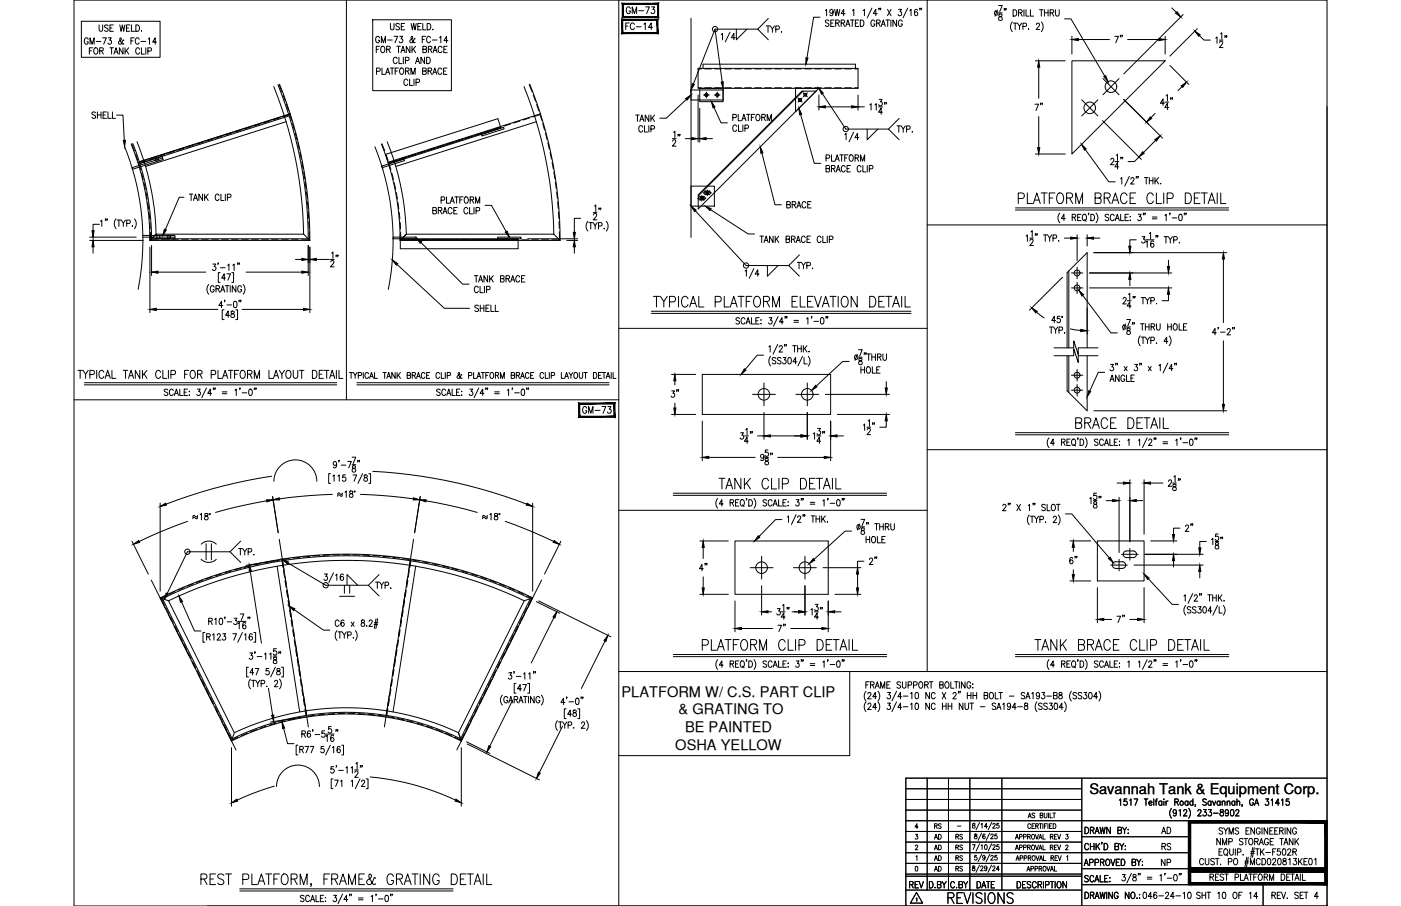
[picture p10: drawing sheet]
<svg xmlns="http://www.w3.org/2000/svg" width="432mm" height="279mm" viewBox="0 0 432 279" stroke-linecap="round" stroke-linejoin="round" font-family="sans-serif">
<defs><g id="words">
<g font-size="6.6">
<text x="312.9" y="63.9">PLATFORM BRACE CLIP DETAIL</text>
<text x="200.4" y="96">TYPICAL PLATFORM ELEVATION DETAIL</text>
<text x="330.6" y="133.3">BRACE DETAIL</text>
<text x="220.8" y="152">TANK CLIP DETAIL</text>
<text x="215.5" y="201.8">PLATFORM CLIP DETAIL</text>
<text x="318.2" y="201.8">TANK BRACE CLIP DETAIL</text>
<text x="291.4" y="279.8">REVISIONS</text>
</g>
<g font-size="5.7">
<text x="342.5" y="14.5">7&quot;</text>
<text x="211" y="46.2" transform="rotate(-90 211 46.2)">12&quot;</text>
<text x="105.5" y="83.6" transform="rotate(-90 105.5 83.6)">12&quot;</text>
<text x="369" y="165.1" transform="rotate(-90 369 165.1)">2&quot;</text>
<text x="271.6" y="175.3" transform="rotate(-90 271.6 175.3)">2&quot;</text>
<text x="238.8" y="196.1">7&quot;</text>
<text x="343.3" y="193.3">7&quot;</text>
</g>
<g font-size="5.3">
<text x="192.3" y="5.3">GM-73</text>
<text x="318.2" y="35.3">7&quot;</text>
<text x="210.3" y="123.8" transform="rotate(-90 210.3 123.8)">3&quot;</text>
<text x="178.9" y="128.8">GM-73</text>
<text x="58.6" y="161.6">18°</text>
<text x="147.8" y="161.6">18°</text>
<text x="219.1" y="177.4" transform="rotate(-90 219.1 177.4)">4&quot;</text>
<text x="328.8" y="175">6&quot;</text>
<text x="279.4" y="275.2">REV</text>
</g>
<g font-size="4.9">
<text x="191.9" y="10.2">FC-14</text>
<text x="25" y="14.8">GM-73 &amp; FC-14</text>
<text x="123.5" y="27.5">CLIP</text>
<text x="275.5" y="42">TYP.</text>
<text x="241.7" y="65.3">BRACE</text>
<text x="244.8" y="84">TYP.</text>
<text x="103.4" y="154.5">18°</text>
<text x="357" y="258.2">AD</text>
<text x="357.4" y="263.2">RS</text>
<text x="357" y="268.1">NP</text>
</g>
<g font-size="4.5">
<text x="191.6" y="214.8">PLATFORM W/ C.S. PART CLIP</text>
<text x="209.2" y="220.3">&amp; GRATING TO</text>
<text x="211.1" y="225.8">BE PAINTED</text>
<text x="208.1" y="231.3">OSHA YELLOW</text>
<text x="335.7" y="244.9">Savannah Tank &amp; Equipment Corp.</text>
</g>
<g font-size="4.4">
<text x="287.2" y="256.8">RS</text>
<text x="287.2" y="263.2">AD</text>
<text x="287.2" y="260">AD</text>
<text x="293.9" y="263.2">RS</text>
<text x="293.9" y="260">RS</text>
<text x="287.2" y="269.9">AD</text>
<text x="287.2" y="266.7">AD</text>
<text x="293.9" y="269.9">RS</text>
<text x="293.9" y="266.7">RS</text>
</g>
<text font-size="2.6" x="294.2" y="256.1">-</text>
</g></defs>
<!-- layer: 0 -->
<g fill="none" stroke="#000" stroke-width=".31">
<path d="M22.8 0h386.2v279.4h-386.2zM106.8 0v123.3M190.7 0v279.4M285.8 0v207.1M409 32.9v246.5h-345.1M285.8 69.4h123.2M190.7 101.3h95.1M22.8 123.3h167.9M285.8 138.7h123.2M190.7 157.4h95.1M190.7 207.1h218.3M261.9 207.1v25.9h-71.2"/>
<path d="M285.8 240v34.5M292.3 240v34.5M298.9 240v34.5M308.8 240v34.5M333.4 240v39.4M409 240h-129.8v39.4M279.2 243.2h54.2M279.2 246.5h54.2M279.2 249.8h54.2M279.2 256.4h54.2M279.2 259.7h54.2M279.2 253.1h129.8"/>
<path d="M333.4 258h32.9M366.3 253.1v19.7v-19.7M279.2 266.3h54.2M279.2 263h87.1M279.2 270.2h54.2M279.2 269.6h54.2M279.2 274.5h54.2M333.4 272.8h75.6M333.4 267.9h32.9M389.3 272.8v6.6"/>
</g>
<!-- layer: TEXT -->
<g fill="none" stroke="#000" stroke-width=".31">
<path d="M28.6 14.7h-1.1v2M29.2 14.8l.2-.1a1 1 0 0 1 .8 1 1 1 0 0 1-.8 1 1.27 1.27 0 0 1-.2-1.9zM30.5 7.7l.1 1.7 .4 .3 .6-.3v-1.7M30.7 15.7l1-.1 .1-.7-1.1-.2v2M31.3 15.7l.6 1M33.3 8l-.4-.3-.5 .1v.6l.8 .4 .1 .6-.4 .3-.7-.3M33.9 8.6h.6M34.4 14.7v2M34.9 7.7h-1v2M35.1 16.7l.7-2 .6 2M36.9 7.7l.4 2 .4-2 .4 2 .4-2M37.9 14.7v2l-1.1-2v2"/>
<path d="M38.5 14.7v2M38.9 15.6l.8 1.1M39 8.6h.6M40 7.7h-1v2M40.5 7.7v2h1M41.9 7.7a1 1 0 0 1 1.1 1 1 1 0 0 1-1.1 1zM43 15.2a.61 .61 0 0 0-.7-.5 .61 .61 0 0 0-.5 .8v.4a.61 .61 0 0 0 .5 .8 .61 .61 0 0 0 .7-.5M43.6 14.7v2h.9M44.9 14.7v2M45.6 15.7h.9l.2-.3-.2-.6-.9-.1v2M116 15.2h.6M117 11.7a.61 .61 0 0 0-.8-.5 .61 .61 0 0 0-.4 .8v.4a.61 .61 0 0 0 .6 .8 .61 .61 0 0 0 .6-.8h-.4"/>
<path d="M117 14.3h-1v1.9M117.5 13.2v-2l.7 2 .6-2v2M117.6 14.4l.2-.1a1 1 0 0 1 .8 1 1 1 0 0 1-.8 .9 1.24 1.24 0 0 1-.2-1.8zM119.2 15.2l.9-.1 .1-.6-1-.2v1.9M119.4 12.3h1.5M119.7 15.2l.6 1M120.3 7.2l.1 1.7 .4 .3 .6-.3v-1.7M121.4 11.2h1.2l-.8 2M122.3 14.3h1.1M122.4 18.1a.62 .62 0 0 0-.7-.4 .62 .62 0 0 0-.5 .7v.5a.62 .62 0 0 0 .5 .7 .62 .62 0 0 0 .7-.4M122.8 14.3v1.9M123 17.7v1.9h.9"/>
<path d="M123.1 7.5l-.4-.3-.5 .1-.1 .6 .9 .5 .1 .5-.4 .3-.7-.3M123.2 11.2h.9l-.5 .8a.6 .6 0 0 1 .5 .9 .6 .6 0 0 1-1.1-.1M123.5 16.2l.7-1.9 .6 1.9M123.7 8.2h.6M123.8 15.6h.8M124.3 17.7v1.9M124.7 7.2h-1v2h1M124.9 18.7l1-.1 .1-.8-1.1-.1v1.9M126.3 14.3v1.9l-1.1-1.9v1.9M126.7 7.2l.4 2 .4-2 .4 2 .4-2M127 14.3v1.9M127.4 15.1l.7 1.1"/>
<path d="M127.9 12l-.2-.1a1.11 1.11 0 0 1-1.2 1.2l-.1-.7 .8-.7-.3-.5-.2 .3 .2 .7 .6 .9 .3 .1 .1-.2M128.1 19.6l.6-1.9 .6 1.9M128.1 14.3l-1.1 1.3M128.3 19h.8M128.8 8.2h.6M129.8 7.2h-1v2h1M130.1 12.1h.7M130.3 7.2v2h1M130.3 15.2l1-.1 .1-.6-1.1-.2v1.9l1.1-.2v-.6l-.3-.2M130.9 17.7v1.9l-1.2-1.9v1.9M131.2 11.2h-1.1v2M131.5 17.7a1 1 0 0 1 1.1 .9 1 1 0 0 1-1.1 1z"/>
<path d="M131.7 7.2a1 1 0 0 1 1.1 1 1 1 0 0 1-1.1 1zM132 15.2l1-.1 .1-.6-1.1-.2v1.9M132.6 15.2l.5 1M132.7 11.7a.62 .62 0 0 0-.8-.5 .62 .62 0 0 0-.4 .8v.4a.62 .62 0 0 0 .4 .8 .62 .62 0 0 0 .8-.5M133.2 12.3h1.5M133.4 9h.1M133.5 16.2l.6-1.9 .6 1.9M133.7 15.6h.8M135.5 11.6l.4-.4v2M136.2 14.7a.61 .61 0 0 0-.7-.4 .61 .61 0 0 0-.5 .7v.5a.61 .61 0 0 0 .5 .7 .61 .61 0 0 0 .7-.4M136.8 15.2h.6M137.8 14.3h-1v1.9h1"/>
<path d="M138 12.5h-1.2l.8-1.3v2M116.1 22l.9-.1 .1-.8-1-.1v1.9M117.7 21v1.9h1M118.9 22.9l.6-1.9 .6 1.9M119.1 22.3h.8M120.3 21h1.1M120.8 21v1.9M121.8 21.9h.6M122.8 21h-1v1.9M123.5 21.1l.1-.1a1 1 0 0 1 .9 1 1 1 0 0 1-.9 .9 1.24 1.24 0 0 1-.1-1.8zM125 21.9l.9-.1 .1-.7-1-.1v1.9M125.5 21.9l.6 1"/>
<path d="M126.7 22.9v-1.9l.6 1.9 .7-1.9v1.9M130.3 21.9l.9-.1 .1-.7-1-.1v1.9l1-.1 .1-.5-.4-.4M131.9 21.9l1-.1 .1-.7-1.1-.1v1.9M132.5 21.9l.6 1M133.4 22.9l.6-1.9 .6 1.9M133.6 22.3h.8M136.2 21.4a.62 .62 0 0 0-.8-.4 .62 .62 0 0 0-.4 .7v.5a.62 .62 0 0 0 .4 .7 .62 .62 0 0 0 .8-.4M136.7 21.9h.7M137.8 21h-1.1v1.9h1.1M266.9 211.2h.6M266.9 216.5a2.3 2.3 0 0 0 0 3M266.9 213.2a2.3 2.3 0 0 0 0 3"/>
<path d="M267.5 217.3l.1-.4 .5-.1 .3 .6-1 1.4h1.1M267.5 214l.3-.4h.3l.3 .3-.2 .7-.8 .9h1.1M267.9 210.2h-1v2M268.3 211.2l1-.1v-.7l-1-.2v2M268.9 211.2l.5 1M269.7 212.2l.7-2 .6 2M270 211.6h.8M270.2 218.1h-1.2l.8-1.3v2M270.2 214.9h-1.2l.8-1.3v1.9M270.6 216.5a2.3 2.3 0 0 1 0 3M270.6 213.2a2.3 2.3 0 0 1 0 3M271.4 212.2v-2l.7 2 .6-2v2"/>
<path d="M273.3 211.2h.7M273.5 216.8h.9l-.5 .8a.6 .6 0 0 1 .5 .9 .6 .6 0 0 1-1-.1M273.5 213.6h.9l-.5 .7a.6 .6 0 0 1 .5 .9 .6 .6 0 0 1-1-.1M274.4 210.2h-1.1v2h1.1M276.3 216.5l-1.4 3M276.3 213.2l-1.4 3M277.6 210.5l-.4-.3-.8 .3 .2 .5 .9 .5-.1 .6-.6 .1-.4-.3M277.9 218.1h-1.2l.8-1.3v2M277.9 214.9h-1.2l.8-1.3v1.9M278.1 210.2l.1 1.7 .4 .3 .6-.3v-1.7M278.4 218h1.4M278.4 214.7h1.4"/>
<path d="M279.9 211.3l.9-.1 .1-.8-1-.2v2M280.6 217.2l.5-.4v2M280.6 213.9l.5-.3v1.9M281.6 211.3l.9-.1 .1-.8-1-.2v2M282.2 216.9l.3-.1a1.07 1.07 0 0 1 .6 1 1.07 1.07 0 0 1-.6 1l-.3-.1-.2-.7zM282.2 213.6h.3a1.07 1.07 0 0 1 .6 .9 1.07 1.07 0 0 1-.6 1l-.3-.1-.2-.7zM283.5 210.4l.1-.2a1.02 1.02 0 0 1 .8 1 1.02 1.02 0 0 1-.8 1 1.27 1.27 0 0 1-.1-1.8zM285 211.2l.9-.1 .1-.7-1-.2v2M285.5 211.2l.6 1M286.4 210.2h1.1M286.5 216.8v2l-1.2-2v2M286.5 213.6v1.9l-1.2-1.9v1.9"/>
<path d="M287 210.2v2M288.2 217.3a.61 .61 0 0 0-.7-.5 .61 .61 0 0 0-.5 .8v.5a.61 .61 0 0 0 .5 .7 .61 .61 0 0 0 .7-.5M288.2 214a.61 .61 0 0 0-.7-.4 .61 .61 0 0 0-.5 .7v.5a.61 .61 0 0 0 .5 .7 .61 .61 0 0 0 .7-.4M289.6 211.2l1-.1 .1-.7-1.1-.2v2l1.1-.2v-.6l-.4-.2M290.4 213.6l1.1 1.9M290.5 216.8v2M290.5 217.8h1.1M291.5 213.6l-1.1 1.9M291.5 210.4l.2-.2a1.02 1.02 0 0 1 .8 1 1.02 1.02 0 0 1-.8 1 1.27 1.27 0 0 1-.2-1.8zM291.6 216.8v2M292.2 217.8h1.1M292.2 216.8v2"/>
<path d="M293.1 210.2v2h.9M293.3 216.8v2M293.7 214l.3-.4h.4l.3 .3-1 1.6h1.1M294.2 210.2h1.1M294.7 210.2v2M295.5 213.3l-.2 .4M295.7 210.2v2M296 213.3h-.2h.2l-.2 .4M296.8 216.8v2l-1.1-2v2M297.4 216.8v1.4l.5 .6 .6-.3v-1.7M297.4 210.2v2l-1.1-2v2M298.1 213.6v1.9"/>
<path d="M298.1 214.5h1.2M298.9 216.8h1.1M299.2 210.7a.61 .61 0 0 0-.7-.4 .61 .61 0 0 0-.5 .7v.5a.61 .61 0 0 0 .6 .8 .61 .61 0 0 0 .6-.8h-.4M299.3 213.6v1.9M299.5 216.8v2M299.8 210.9v.2zM299.8 212v.2zM299.9 214.5h1.1M299.9 213.6v1.9M301 213.6v1.9M302.1 218h1.5M303.3 214.5l1-.1 .1-.7-1.1-.1v1.9l1.1-.2v-.4l-.4-.4"/>
<path d="M305.2 213.6h.2a1 1 0 0 1 .8 .9 1 1 0 0 1-.8 1 1.27 1.27 0 0 1-.2-1.9zM306.7 213.6v1.9h1M306.9 217.1l-.4-.3-.6 .1v.6l.8 .5 .2 .5-.4 .3-.7-.3M307.2 218.8l.7-2 .6 2M307.5 218.1h.8M307.9 213.6h1.1M308.4 213.6v1.9M309.1 217.2l.4-.4v2M311.1 214.7h1.4M311.5 217.5a.56 .56 0 0 1-.8 .5 .56 .56 0 0 1-.2-.9l.4-.3a1.07 1.07 0 0 1 .6 1 1.07 1.07 0 0 1-.7 1l-.3-.3M313.2 218.1h-1.2l.8-1.3v2M313.7 218h1.4"/>
<path d="M315.8 216.9v.6a.72 .72 0 0 1 .9 .4 .72 .72 0 0 1-.3 .9 .64 .64 0 0 1-.8-.7 .64 .64 0 0 1 .9-.5l.2-.3v-.4zM315.8 213.8l-.4-.2-.7 .2 .1 .4 1 .7v.3l-.4 .3-.7-.3M316.2 215.5l.6-1.9 .6 1.9M316.4 214.9h.8M318 213.9l.4-.3v1.9M319.6 216.5a2.3 2.3 0 0 0 0 3M320.4 214.2a.53 .53 0 0 1-.7 .4 .53 .53 0 0 1-.2-.8 .53 .53 0 0 1 .8 0l.1 .4a.95 .95 0 0 1-.6 1.3l-.4-.3M321.1 213.6h.9l-.5 .7a.6 .6 0 0 1 .5 .9 .6 .6 0 0 1-1-.1M321.2 217.1l-.4-.3-.6 .1v.6l.8 .5 .2 .5-.4 .3-.7-.3M322.6 214.7h1.5M322.8 217.1l-.4-.3-.7 .3 .1 .5 .8 .4v.7l-.5 .1-.4-.3M323.4 216.8h.9l-.5 .8a.6 .6 0 0 1 .5 .9 .6 .6 0 0 1-1-.1"/>
<path d="M324.7 214.5l1-.1 .1-.7-1.1-.1v1.9l1.1-.2v-.6l-.4-.2M325.1 216.9h.7l.1 .3v1.2l-.4 .4-.4-.1-.1-.3-.1-.7zM326.5 213.6v.6a.72 .72 0 0 1 .8 .4 .72 .72 0 0 1-.3 .9 .64 .64 0 0 1-.7-.7 .64 .64 0 0 1 .8-.5l.2-.3v-.4zM327.7 218.1h-1.2l.8-1.3v2M328.1 216.5a2.3 2.3 0 0 1 0 3M330.2 213.2a2.24 2.24 0 0 0 0 3M331.8 213.8l-.4-.2-.7 .2 .2 .5 .8 .5v.6l-.6 .1-.4-.3M333.4 213.8l-.4-.2h-.6v.6l.8 .5 .2 .5-.4 .3-.7-.3M334.1 213.6h.8l-.4 .7a.6 .6 0 0 1 .4 .9 .6 .6 0 0 1-1-.1M335.7 213.6h.3a1.06 1.06 0 0 1 .6 .9 1.06 1.06 0 0 1-.6 1l-.5-.8zM338.3 214.9h-1.2l.8-1.3v1.9M338.7 213.2a2.3 2.3 0 0 1 0 3"/>
<path d="M282.2 257.3h.6l-.3 .6a.44 .44 0 0 1 .3 .7 .44 .44 0 0 1-.7-.1M282.9 255h-.9l.6-1v1.5M299.8 254v.4a.55 .55 0 0 1 .7 .3 .55 .55 0 0 1-.3 .7 .47 .47 0 0 1-.5-.5 .47 .47 0 0 1 .6-.4l.1-.5zM300.4 257.3v.4a.58 .58 0 0 1 .6 .3 .58 .58 0 0 1 0 .6 .48 .48 0 0 1-.7-.3 .48 .48 0 0 1 .6-.5l.1-.5zM301.9 253.6l-1.1 2.3M302.4 254.2l.3-.3v1.5M302.5 256.9l-1 2.3M303.6 257.4l-.2-.2a.72 .72 0 0 0-.6 .8 .72 .72 0 0 0 .7 .6 .43 .43 0 0 0 .1-.6 .43 .43 0 0 0-.7 0v.2M304.3 254.9h-.9l.6-1v1.5M305 256.9l-1 2.3M305.4 257.6l.2-.4 .5 .3-.8 1.2h.9M305.6 253.6l-1 2.3"/>
<path d="M306 254.3l.2-.4 .5 .3-.8 1.2h.9M307.3 257.2h-.6l-.1 .6a.46 .46 0 0 1 .7 .1 .46 .46 0 0 1-.1 .6 .46 .46 0 0 1-.7-.1M307.8 253.9h-.5l-.1 .7a.46 .46 0 0 1 .7 0 .46 .46 0 0 1-.1 .6 .46 .46 0 0 1-.7-.1M312.9 258.8l.5-1.5 .5 1.5M313.1 258.3h.6M314.2 258.1l.7-.1 .1-.5-.8-.2v1.5M315.5 258.1l.7-.1 .1-.5-.8-.2v1.5M316.7 258l.7-.1 .1-.4-.8-.2v1.5M316.9 252.2l.5-1.5 .4 1.5M317.1 251.7h.5M317.1 258l.5 .8M317.6 254.4a.46 .46 0 0 0-.5-.4 .46 .46 0 0 0-.3 .6v.3a.46 .46 0 0 0 .3 .6 .46 .46 0 0 0 .5-.4"/>
<path d="M318.1 254.7h.5M318.2 257.4l.1-.1a.71 .71 0 0 1 .6 .8 .71 .71 0 0 1-.7 .6l-.3-.5zM318.9 254h-.8v1.5h.8M318.9 251l-.3-.3-.5 .3 .8 .8-.3 .4-.5-.2M319.1 257.3l.5 1.5 .5-1.5M319.2 254.7h.7v-.6l-.7-.1v1.5M319.6 254.7l.4 .8M320.2 258.8l.5-1.5 .5 1.5M320.3 254h.8M320.4 258.3h.6M320.6 251.4h.7l.1-.5-.8-.2v1.5l.8-.1v-.5l-.3-.2M320.7 254v1.5"/>
<path d="M321.4 254v1.5M321.5 257.3v1.5h.7M321.8 250.7v1.1l.4 .4 .4-.2 .1-1.3M321.9 254.7h.5M322.7 254h-.8v1.5M323 254v1.5M323.2 250.7v1.5M323.5 254.7h.4M323.6 250.7v1.5h.8M323.7 258l.7-.1 .1-.4-.8-.2v1.5M324.1 258l.5 .8M324.2 254h-.7v1.5h.7"/>
<path d="M324.5 250.7h.8M324.6 254a.75 .75 0 0 1 .9 .8 .75 .75 0 0 1-.9 .7zM324.9 250.7v1.5M325 258h.5M325.8 257.3h-.8v1.5h.8M325.9 257.3l.5 1.5 .5-1.5M328.5 257.3h.7l-.4 .6a.45 .45 0 0 1 .4 .7 .45 .45 0 0 1-.8-.1M334.4 255.1a1.01 1.01 0 0 1 1.1 1 1.01 1.01 0 0 1-1.1 1zM336.1 256.1l.9-.2 .1-.6-1-.2v2M336.6 256.1l.6 1M337.5 257.1l.6-2 .7 2M337.7 256.4h.8"/>
<path d="M339 255.1l.4 2 .4-2 .4 2 .4-2M339.7 259.8h-.2h.2l-.2 .5M342.2 255.1v2l-1.1-2v2M344.5 256.1l1-.2 .1-.6-1.1-.2v2l1.1-.2 .1-.5-.5-.3M345 246.8l.4-.4v1.9M346 255.1l.6 1v1M347.2 255.1l-.6 1M347.3 246.4h-.8l-.1 .8a.61 .61 0 0 1 .9 .1 .61 .61 0 0 1-.1 .8 .61 .61 0 0 1-.8-.1M347.6 257h.2zM347.7 255.8v.1zM348.2 246.8l.4-.4v1.9M349.5 246.4h1.2l-.8 1.9"/>
<path d="M352.7 246.4h1.1M353.2 246.4v1.9M354.1 247.6h.9l-.1-.5a.58 .58 0 0 0-.8 .7 .58 .58 0 0 0 .9 .3M355.6 246.4v1.9M356.1 247h.5M356.7 246.4l-.3 .1-.1 .3v1.5M358.1 247.3l-.2-.2a.58 .58 0 0 0-.8 .6 .58 .58 0 0 0 1 .4M358.1 247v1.3M358.7 246.4v.2zM358.7 247.1v1.2M359.4 247v1.3M360 247l-.4 .1-.2 .5"/>
<path d="M361.1 249.3a2.24 2.24 0 0 0 0 3M362.1 247.3l.9-.1 .1-.6-1-.2v1.9M362.6 250.3l-.1 .3a.54 .54 0 0 1-.8 .1 .54 .54 0 0 1 0-.8 .54 .54 0 0 1 .8 .1l.1 .3a.9 .9 0 0 1-.6 1.3l-.4-.2M362.6 247.3l.6 1M363.4 250l.4-.3v1.9M364.8 250.1l.2-.3 .5-.1 .3 .5-1.1 1.4h1.2M366.1 247.3l-.1-.2a.58 .58 0 0 0-.8 .6 .58 .58 0 0 0 .9 .4M366.1 247v1.3M366.4 249.3a2.31 2.31 0 0 1 0 3M367.7 247.3a.56 .56 0 0 0-.8 0 .56 .56 0 0 0 0 .8 .56 .56 0 0 0 .8 0M367.7 246.4v1.9M368.5 248.3h-.2h.2l-.2 .4"/>
<path d="M369.2 250.1l.3-.4h.4l.3 .3-1.1 1.6h1.1M370.9 249.7h.9l-.5 .7a.6 .6 0 0 1 .5 .9 .6 .6 0 0 1-1.1 0M371.8 246.7l-.4-.3-.7 .3 .2 .4 .9 .7v.3l-.4 .2-.7-.2M372.5 249.7h.9l-.5 .7a.6 .6 0 0 1 .5 1 .6 .6 0 0 1-1.1-.1M373.3 247.3a.56 .56 0 0 0-.8 0 .56 .56 0 0 0 0 .8 .56 .56 0 0 0 .8 0M373.3 247v1.3M373.7 247l.5 1.3 .5-1.3M374 250.8h1.5M376 247.3a.56 .56 0 0 0-.7 0 .56 .56 0 0 0 0 .8 .56 .56 0 0 0 .7 0M376 247v1.3M376.2 249.8v.5a.72 .72 0 0 1 .8 .4 .72 .72 0 0 1-.3 .9 .63 .63 0 0 1-.7-.6 .63 .63 0 0 1 .8-.6l.2-.3v-.3zM376.2 258.6v1.9l-1.2-1.9v1.9"/>
<path d="M376.7 247.4l.4-.4 .4 .1v1.2M376.7 247v1.3M376.8 255.6l-.4-.3-.7 .3 .2 .4 .8 .5v.7l-.6 .1-.4-.3M377.1 255.3l.7 .9v1.1M378.2 247.4l.4-.4 .4 .1 .1 1.2M378.2 247v1.3M378.4 255.3l-.6 .9M378.6 250.3v.3a.54 .54 0 0 1-.8 .1 .54 .54 0 0 1 0-.8 .54 .54 0 0 1 .8 .1v.3a.9 .9 0 0 1-.6 1.3l-.3-.2M378.7 259.6l1-.1 .1-.3-.1-.5-1-.1v1.9M378.8 257.3v-2l.7 2 .6-2v2M379.4 249.8l.3-.1a1.06 1.06 0 0 1 .6 .9 1.06 1.06 0 0 1-.6 1l-.3-.1-.2-.7zM380.6 247.3a.56 .56 0 0 0-.8 0 .56 .56 0 0 0 0 .8 .56 .56 0 0 0 .8 0"/>
<path d="M380.6 247v1.3M380.9 250.1l.1-.3 .5-.1 .3 .5-1 1.4h1.1M381.2 247.4l.4-.4 .4 .1 .1 1.2M381.2 246.4v1.9M381.8 255.6l-.4-.3-.7 .3 .1 .4 1 .7v.3l-.4 .3-.7-.3M382.9 248.3l-.1 .4M383.1 258.8l-.4-.2-.7 .2 .1 .4 1 .8v.3l-.4 .2-.7-.2M383.4 258.6h1.1M384 258.6v1.9M384 256.2h.7M385.1 255.3h-1.1v2h1.1M385.2 258.7l.1-.1a1 1 0 0 1 .9 1 1 1 0 0 1-.9 .9 1.27 1.27 0 0 1-.1-1.8z"/>
<path d="M386.3 246.8a.61 .61 0 0 0-.7-.4 .61 .61 0 0 0-.5 .7v.5a.61 .61 0 0 0 .6 .8 .61 .61 0 0 0 .6-.8h-.4M386.7 248.3l.6-1.9 .6 1.9M386.7 255.3v2l-1.2-2v2M386.7 259.5l.9-.1 .1-.6-1-.2v1.9M386.9 247.7h.8M387.2 259.5l.6 1M388.4 259.9h.8M388.4 255.8a.62 .62 0 0 0-.7-.5 .62 .62 0 0 0-.5 .7v.5a.62 .62 0 0 0 .6 .8 .62 .62 0 0 0 .6-.8h-.4M389 255.3v2M390.1 246.4h.9l-.5 .7a.6 .6 0 0 1 .5 .9 .6 .6 0 0 1-1.1 0M390.7 255.3v2l-1.1-2v2M390.9 259a.62 .62 0 0 0-.7-.4 .62 .62 0 0 0-.5 .7v.5a.62 .62 0 0 0 .6 .8 .62 .62 0 0 0 .6-.8h-.4"/>
<path d="M391.4 256.2h.6M391.5 259.5h.6M391.8 246.8l.4-.4v1.9M392.4 255.3h-1v2h1M392.5 258.6h-1v1.9h1M392.9 256.2h.6M393.9 255.3h-1v2h1M394.3 247.7h-1.2l.8-1.3v1.9M394.4 256.2l1-.1v-.6l-1-.2v2M394.4 258.6h1.1M394.9 256.2l.6 1.1M395 246.8l.4-.4v1.9"/>
<path d="M395 258.6v1.9M395.9 259.9h.8M396.1 255.3v2M397.3 246.4h-.8l-.1 .8a.61 .61 0 0 1 .9 .1 .61 .61 0 0 1-.1 .8 .61 .61 0 0 1-.9-.1M397.8 255.3v2l-1.1-2v2M398.5 258.6v1.9l-1.1-1.9v1.9M399.1 258.6v1.9M399.5 259.4l.8 1.1M399.6 255.8a.62 .62 0 0 0-.8-.5 .62 .62 0 0 0-.4 .7v.5a.62 .62 0 0 0 .6 .8 .62 .62 0 0 0 .6-.8h-.4M400.3 258.6l-1.2 1.3M282.1 260.9l.3-.3 .4 .3-.7 1.2h.8M282.2 267.2h.2a.82 .82 0 0 1 .5 .7 .82 .82 0 0 1-.5 .7l-.3-.2z"/>
<path d="M282.3 264.2l.3-.3v1.5M282.4 277.1l.2-.2v1M282.5 275.2l1.9 3.3h-3.8zM288.2 273.6v.2zM288.9 272.8l1-.1v-.8l-1-.1v2l1.1-.2v-.4l-.4-.4M290.4 271.8l.6 1v1M291.7 271.8l-.7 1M294.2 272.3a.62 .62 0 0 0-.7-.5 .62 .62 0 0 0-.5 .8v.5a.62 .62 0 0 0 .5 .7 .62 .62 0 0 0 .7-.5M295.6 272.8l.9-.1 .1-.7-1-.2v2l1-.2 .1-.4-.4-.4M297 271.8l.6 1v1M298.3 271.8l-.7 1M299.7 260.5h.8l-.5 1.5"/>
<path d="M299.8 267.1v.4a.55 .55 0 0 1 .6 .4 .55 .55 0 0 1-.2 .6 .48 .48 0 0 1-.6-.4 .48 .48 0 0 1 .7-.5l.1-.5zM301 263.8h-.6v.6a.46 .46 0 0 1 .7 0 .46 .46 0 0 1-.1 .7 .46 .46 0 0 1-.7-.1M301.1 271.8a1 1 0 0 1 1.2 1 1 1 0 0 1-1.2 1zM301.9 266.8l-1.1 2.2M301.9 260.2l-1.1 2.3M302.3 267.4l.2-.3 .5 .2-.8 1.2h.8M302.4 260.8l.3-.3v1.5M302.5 263.5l-1 2.2M302.6 273.8l.6-2 .6 2M303.6 264.3l-.2 .3a.41 .41 0 0 1-.5-.1 .41 .41 0 0 1 .1-.6 .41 .41 0 0 1 .6 .1l-.2 1.2-.5-.2M303.6 260.6a.72 .72 0 0 1 .8 .5 .72 .72 0 0 1-.5 .9l-.4-.3zM304 271.8h1.1"/>
<path d="M304.2 267.5a.43 .43 0 0 1-.7 .4 .43 .43 0 0 1 .1-.8h.2a.82 .82 0 0 1 .4 .7 .82 .82 0 0 1-.5 .7l-.3-.2M304.6 271.8v2M305 263.5l-1 2.2M305.4 264.1l.5-.3 .2 .4-.8 1.1h.9M305.6 266.8l-1.1 2.2M305.6 260.2l-1 2.3M306 267.4l.2-.3 .5 .2-.8 1.2h.8M306 260.8l.2-.3 .5 .3-.8 1.2h.9M306.6 271.8h-1.1v2M307.3 263.8h-.6l-.1 .6a.46 .46 0 0 1 .7 0 .46 .46 0 0 1-.1 .7 .46 .46 0 0 1-.7-.1M307.8 260.5h-.5l-.1 .6a.46 .46 0 0 1 .7 0 .46 .46 0 0 1-.1 .7 .46 .46 0 0 1-.7-.1M308 268.1h-.9l.6-1v1.4"/>
<path d="M312.9 262.1l.5-1.5 .5 1.5M313.1 265.4l.5-1.5 .5 1.5M313.1 261.6h.6M313.3 264.9h.6M313.5 271.8a1 1 0 0 1 1.1 1 1 1 0 0 1-1.1 1zM314.2 261.4l.7-.1 .1-.6-.8-.1v1.5M314.4 264.6h.7l.1-.6-.8-.1v1.5M315.5 261.4l.7-.1 .1-.6-.8-.1v1.5M315.6 264.6h.8v-.6l-.8-.1v1.5M316.2 271.8h-1v2h1M316.5 268.6l.5-1.4 .4 1.4M316.7 268.2h.6"/>
<path d="M316.7 261.3l.7-.1 .1-.5-.8-.1v1.5M316.9 264.6l.7-.1 .1-.5-.8-.1v1.5M317.1 261.3l.5 .8M317.3 264.6l.4 .8M317.7 272.1l-.4-.3-.7 .3 .1 .5 .9 .5a.48 .48 0 0 1-.3 .7l-.7-.3M317.7 267.9h.8v-.7h-.8v1.4M318.2 260.7l.1-.1a.7 .7 0 0 1 .6 .8 .7 .7 0 0 1-.7 .6l-.3-.5zM318.3 263.9h.2a.7 .7 0 0 1 .6 .7 .7 .7 0 0 1-.8 .7l-.2-.5zM319 267.9h.7v-.7h-.7v1.4M319.1 260.6l.5 1.5 .5-1.5M319.3 263.9l.5 1.5 .5-1.5M319.4 272.3a.62 .62 0 0 0-.8-.5 .62 .62 0 0 0-.4 .8v.5a.62 .62 0 0 0 .4 .7 .62 .62 0 0 0 .8-.5"/>
<path d="M319.9 272.8l1-.1 .1-.7-1.1-.2v2M320.2 262.1l.5-1.5 .5 1.5M320.3 267.9l.7-.1v-.6h-.7v1.4M320.4 265.4l.4-1.5 .5 1.5M320.4 261.6h.6M320.5 272.8l.6 1M320.5 264.9h.7M320.7 267.9l.4 .7M321.5 260.6v1.5h.7M321.6 271.8v2M321.6 263.9v1.5h.7M321.7 267.2a.68 .68 0 0 1 .7 .7 .68 .68 0 0 1-.7 .7l-.2-.5z"/>
<path d="M322.2 272.9l1-.1v-.9l-1-.1v2M322.6 267.2l.5 1.4 .5-1.4M323.7 271.8h1.1M323.7 268.6l.5-1.4 .5 1.4M323.7 261.3l.7-.1 .1-.5-.8-.1v1.5M323.9 264.6l.7-.1v-.6h-.7v1.5M323.9 268.2h.6M324.1 261.3l.5 .8M324.3 271.8v2M324.3 264.6l.4 .8M325 267.2v1.4h.7M325 261.3h.5"/>
<path d="M325.2 264.6h.4M325.2 271.8v2M325.8 260.6h-.8v1.5h.8M325.9 263.9h-.7v1.5h.7M325.9 260.6l.5 1.5 .5-1.5M326.1 271.9l.1-.1a1.01 1.01 0 0 1 .9 1 1.01 1.01 0 0 1-.9 1 1.27 1.27 0 0 1-.1-1.9zM326.1 263.9l.5 1.5 .5-1.5M328.5 260.9l.2-.3 .5 .3-.8 1.2h.8M328.7 271.8v2l-1.1-2v2M328.8 264.2l.3-.3v1.5M334.2 266.9l.6-1.9 .6 1.9M334.4 275.1a1 1 0 0 1 1.1 1 1 1 0 0 1-1.1 1z"/>
<path d="M334.4 266.3h.8M335.4 270.3l-.4-.3-.7 .3 .2 .4 .9 .7v.3l-.4 .3-.7-.3M335.5 260.6a.62 .62 0 0 0-.7-.5 .62 .62 0 0 0-.5 .8v.4a.62 .62 0 0 0 .5 .8 .62 .62 0 0 0 .7-.5M335.8 266l1-.1 .1-.7-1.1-.2v1.9M336.1 276.1l.9-.1 .1-.7-1-.2v2M336.1 260.1v2M336.1 261h1.1M336.6 276.1l.6 1M337.1 270.5a.61 .61 0 0 0-.7-.5 .61 .61 0 0 0-.5 .7v.5a.61 .61 0 0 0 .5 .8 .61 .61 0 0 0 .7-.5M337.2 260.1v2M337.4 272l.7-2 .6 2M337.5 277.1l.6-2 .7 2"/>
<path d="M337.5 266l1-.1v-.7l-1-.2v1.9M337.7 271.3h.8M337.7 276.5h.8M337.8 260.1v2M338.2 260.9l.7 1.2M338.9 260.1l-1.1 1.3M339 275.1l.4 2 .4-2 .4 2 .4-2M339.1 270v2h1M339.2 265.9l.9-.1v-.7l-.9-.1v1.9M339.7 265.9l.6 1M340.3 260.1a1 1 0 0 1 1.1 1 1 1 0 0 1-1.1 1zM340.5 270.9h.6"/>
<path d="M341.1 265.1l.1-.1a1 1 0 0 1 .9 .9 1 1 0 0 1-.9 1 1.26 1.26 0 0 1-.1-1.8zM341.1 275.1v2M341.5 270h-1v2h1M342 271.9h.1zM342.1 270.6v.2zM342.4 265l.6 1.9 .6-1.9M342.9 275.1v2l-1.2-2v2M343.6 261l1-.1v-.7l-1-.1v2l1.1-.2 .1-.5-.4-.4M344 265.9h.7M344.6 275.6a.62 .62 0 0 0-.7-.5 .62 .62 0 0 0-.5 .8v.5a.62 .62 0 0 0 .6 .7 .62 .62 0 0 0 .6-.7h-.4M345.1 265h-1.1v1.9h1.1M345.1 260.1l.6 .9v1.1"/>
<path d="M345.6 265a1 1 0 0 1 1.1 .9 1 1 0 0 1-1.1 1zM345.9 269.7h.9l-.5 .7a.6 .6 0 0 1 .5 1 .6 .6 0 0 1-1-.1M346.4 260.1l-.7 .9M346.8 260.8v.1zM346.8 261.9v.2zM348 275.1v2l-1.2-2v2M348.7 269.3l-1.4 3M348.8 275.2l.2-.1a1 1 0 0 1 .8 1 1 1 0 0 1-.8 1 1.29 1.29 0 0 1-.2-1.9zM348.9 265.9l1-.1v-.7l-1-.1v1.9l1-.1 .1-.5-.4-.4M349.3 269.8v.5a.73 .73 0 0 1 .8 .5 .73 .73 0 0 1-.3 .9 .64 .64 0 0 1-.7-.7 .64 .64 0 0 1 .8-.6l.3-.2-.1-.4zM350.4 277h.1zM350.4 265l.6 .9v1"/>
<path d="M350.9 269.4l-.1 .5M351.2 275.8h.1M351.2 276.9h.1M351.4 269.4h-.1h.1l-.1 .5M351.6 265l-.6 .9M352 266.8h.2zM352.1 265.6v.2zM352.5 275.2l.4-.1a1.14 1.14 0 0 1-.1 2l-.3-.1-.2-.7zM353.6 270.5h1.4M353.6 271.1h1.4M355.1 276.5h-1.2l.8-1.4v2M356.5 275.4l-.5-.3a1.14 1.14 0 0 0 .1 2 .58 .58 0 0 0 .5-.8 .58 .58 0 0 0-1-.1v.3"/>
<path d="M357.1 276.3h1.5M357.5 270.1l.4-.4v2M359.1 269.4h-.2h.2l-.2 .5M359.2 275.6l.3-.5 .5 .1 .2 .3-.3 .7-.8 .9h1.2M359.7 270.8h1.5M361.9 276.5h-1.2l.8-1.4v2M362 269.8l.2-.1a1.09 1.09 0 0 1 .6 1 1.09 1.09 0 0 1-.6 1l-.4-.4-.1-.5zM362.4 276.3h1.5M363.6 269.4l-.2 .5M364 269.4h-.1h.1l-.1 .5M364.7 275.5l.4-.4v2M366.2 275.2l.3-.1a1.06 1.06 0 0 1 .6 1 1.06 1.06 0 0 1-.6 1l-.5-.8z"/>
<path d="M369.9 275.4l-.4-.3-.7 .3 .1 .4 1 .7v.3l-.4 .3-.7-.3M370.5 275.1v2M370.5 276.1h1.1M370.9 265.2a.62 .62 0 0 0-.7-.5 .62 .62 0 0 0-.5 .8v.4a.62 .62 0 0 0 .5 .8 .62 .62 0 0 0 .7-.5M371.5 264.7v1.4l.5 .6 .5-.3 .1-1.7M371.6 275.1v2M372 275.1h1.1M372.6 275.1v2M372.9 270.5l1-.1v-.8l-1-.1v2M373.5 270.5l.5 1M374.3 265l-.4-.3-.7 .3v.4l1.1 .7v.3l-.4 .3-.7-.3M374.6 264.7h1.1"/>
<path d="M374.6 270.5h.6M375.2 264.7v2M375.3 275.5l.5-.4v2M375.6 269.5h-1v2h1M375.7 262.7h.6M376.2 266.5v.2zM376.7 261.8h-1v1.9h1M376.8 260.5v-1.9l.6 1.9 .7-1.9v1.9M377 275.2l.4-.1a1.15 1.15 0 0 1-.2 2l-.4-.4-.1-.4zM377.1 269.8l-.4-.3-.7 .3 .2 .5 .8 .4v.7l-.6 .1-.4-.3M377.5 261.9l.1-.1a1 1 0 0 1 .9 1 1 1 0 0 1-.9 .9 1.26 1.26 0 0 1-.1-1.8zM377.5 269.5h1.1"/>
<path d="M377.9 263.4l.5 .5M378 269.5v2M378.6 265.8l.9-.1 .2-.3-.2-.6-.9-.1v2M379 261.8v1.4l.5 .5 .5-.2 .1-1.7M380.3 275.2l.2-.1a1 1 0 0 1 .8 1 1 1 0 0 1-.8 1 1.27 1.27 0 0 1-.2-1.9zM380.5 264.8l.2-.1a1 1 0 0 1 .8 1 1 1 0 0 1-.8 1 1.24 1.24 0 0 1-.2-1.9zM380.7 270.6l.9-.1 .1-.8-1-.2v2M380.7 261.8v1.9M381.4 262.8l1-.2-.1-.7-.9-.1v1.9M381.8 276.1h.7M382.3 269.5v2h1M382.9 275.1h-1.1v2"/>
<path d="M383.1 263.5v.2zM383.5 271.5l.6-2 .6 2M383.6 266.1h1.1M383.7 270.8h.8M383.7 265.6h1.1M384.3 264.4l-.6 3M384.7 264.4l-.5 3M384.9 269.5h1.1M385.1 275.5l.4-.4v2M385.4 266.7v-2l.6 2 .7-2v2M385.4 263.2h1.2M385.4 269.5v2"/>
<path d="M385.5 262.6h1.2M386.1 261.4l-.6 3M386.4 270.5h.7M386.6 261.4l-.6 3M387 261.8h1.1M387.5 269.5h-1.1v2M387.5 261.8v1.9M387.6 276.5h-1.2l.8-1.4v2M387.9 269.8l.3-.3a1 1 0 0 1 .9 1 1 1 0 0 1-.9 1l-.4-.7zM388.1 260.5l.7-1.9 .6 1.9M388.4 265.2a.62 .62 0 0 0-.7-.5 .62 .62 0 0 0-.5 .8v.4a.62 .62 0 0 0 .5 .8 .62 .62 0 0 0 .7-.5M388.5 261.8v1.9"/>
<path d="M388.9 262.6l.7 1.1M389 264.7a1 1 0 0 1 1.1 1 1 1 0 0 1-1.1 1zM389.6 270.5l1-.1 .1-.7-1.1-.2v2M389.6 261.8l-1.1 1.3M390.2 262.9h1.4M390.2 270.5l.5 1M390.8 264.8l.2-.1a1.06 1.06 0 0 1 .7 1 1.06 1.06 0 0 1-.7 1l-.2-.1-.2-.7zM391.3 271.5v-2l.6 2 .7-2v2M392 276.1l1-.1v-.7l-1-.2v2M392.2 265.2l.4-.5 .4 .1 .2 .3-.2 .7-.8 .9h1.1M392.2 262.7h.7M392.6 276.1l.5 1"/>
<path d="M393.3 261.8h-1.1v1.9M393.7 276.1h.6M394 264.8h.6l.2 .3v1.2l-.4 .4-.6-.4zM394.5 261.8h-.7l-.1 .8a.61 .61 0 0 1 .9 0 .61 .61 0 0 1-.1 .9 .61 .61 0 0 1-.9-.1M394.7 275.1h-1v2h1M394.9 269.5a1 1 0 0 1 1.1 1 1 1 0 0 1-1.1 1zM395 275.1l.6 2 .6-2M395.4 261.9h.7l.1 .2v1.3l-.4 .3-.5-.3zM395.5 264.8v.6a.72 .72 0 0 1 .9 .4 .72 .72 0 0 1-.3 .9 .64 .64 0 0 1-.8-.7 .64 .64 0 0 1 .9-.5l.2-.3-.1-.4zM395.7 260.5l.6-1.9 .7 1.9M396.6 270.5h.6M396.7 276.9h.1"/>
<path d="M396.9 262.2l.1-.3 .5-.1 .3 .5-1 1.4h1.1M397.2 265.1l.4-.4v2M397.6 269.5h-1v2h1M397.8 269.5h1.1M398.4 269.5v2M398.5 262.7l.9-.1 .1-.6-1-.2v1.9M398.7 264.7h.9l-.5 .8a.6 .6 0 0 1 .5 .9 .6 .6 0 0 1-1.1-.1M399 262.7l.6 1M399.1 271.5l.6-2 .7 2M399.4 270.8h.7M400.2 275.4l-.4-.3-.8 .3 .1 .4 1.1 .7v.3l-.4 .3-.8-.3M400.2 264.7v2"/>
<path d="M400.6 265.6l.7 1.1M400.7 276.1h.6M400.8 269.5v2M401.3 264.7l-1.1 1.3M401.4 269.5v2h1M401.7 275.1h-1v2h1M401.9 265.7h.6M402 275.1h1.1M402.5 275.1v2M402.9 264.7h-1v2h1M403.6 264.8h.6l.2 .3v1.2l-.4 .4-.4-.1-.2-.3-.1-.7zM405.2 265.1l.4-.4v2"/>
<path d="M406.3 276.5h-1.2l.8-1.4v2"/>
<circle cx="364.2" cy="247.6" r=".62"/>
</g>
<!-- layer: SHOP TAG -->
<path d="M279.2 279.4h.1M409 279.4h.1" fill="none" stroke="#000" stroke-width=".31"/>
<!-- layer: DIM -->
<g fill="none" stroke="#000" stroke-width=".31">
<path d="M220.4 9l-6.7 16.9M220.4 9h13.1M220.4 9l2.2 16.3M222.3 10.7l.4-.4v2M225 9.9l-1.5 3M226.6 11.6h-1.2l.8-1.3v2M226.9 9v3.3l3.3-3.3M236.2 8h1.1M236.7 8v2M236.8 5.7l-3.3 3.3 3.3 3.3M237.4 8l.7 .9v1.1M238.7 8l-.6 .9"/>
<path d="M239.1 9l1-.2v-.7l-1-.1v2M240.9 9.8v.2zM252.7 5.3h-1.9l-2.1 12.5M254.4 3.3l.4-.4v1.9M255.5 6.5l-.4-.3-.6 .1-.1 .5 .9 .5 .2 .6-.4 .2-.7-.2M256.1 7.1h.6M256.8 3.5a.56 .56 0 0 1-.9 .5 .56 .56 0 0 1 .1-1l.2-.1a1.07 1.07 0 0 1 .6 1 1.07 1.07 0 0 1-.7 .9l-.3-.2M257.1 6.2h-1v1.9h1M257.2 2.9l.4 1.9 .4-1.9 .4 1.9 .4-1.9M257.6 7.1l.9-.1v-.7l-.9-.1v1.9M258.1 7.1l.6 1M259.2 7.1l1-.1 .1-.6-1.1-.2v1.9"/>
<path d="M259.8 7.1l.6 1M260.4 4.2h-1.2l.8-1.3v1.9M260.7 8.1l.6-1.9 .7 1.9M260.9 7.5h.8M262.1 6.2h1.1M262.7 6.2v1.9M262.8 3.3l.3-.4v1.9M263.6 7.1h.7M264.7 6.2h-1.1v1.9h1.1M265.2 6.2a1 1 0 0 1 1.1 1 1 1 0 0 1-1.1 .9zM266 3.3l.4-.4v1.9M268.7 2.5l-1.4 3"/>
<path d="M269.6 6.6a.62 .62 0 0 0-.7-.4 .62 .62 0 0 0-.5 .7v.5a.62 .62 0 0 0 .6 .8 .62 .62 0 0 0 .6-.8h-.4M270.2 7.1l.9-.1 .1-.6-1-.2v1.9M270.3 4.2h-1.2l.8-1.3v1.9M270.7 7.1l.6 1M271 2.6h-.2h.2l-.2 .5M271.5 2.6h-.2h.2l-.2 .5M271.6 8.1l.6-1.9 .7 1.9M271.8 7.5h.8M273.1 6.2h1.1M273.5 2.9l1.1 1.9M273.6 6.2v1.9M274.6 6.2v1.9"/>
<path d="M274.6 2.9l-1.1 1.9M276.3 6.2v1.9l-1.1-1.9v1.9M277 2.9h.8l-.4 .7a.59 .59 0 0 1 .4 1 .59 .59 0 0 1-1-.1M278.1 6.6a.62 .62 0 0 0-.8-.4 .62 .62 0 0 0-.4 .7v.5a.62 .62 0 0 0 .6 .8 .62 .62 0 0 0 .6-.8h-.4M279.8 2.5l-1.5 3M280.4 3.3l.4-.4v1.9M282.8 3.2l-.3-.3a1.11 1.11 0 0 0-.1 1.9 .55 .55 0 0 0 .5-.5 .55 .55 0 0 0-.5-.6 .55 .55 0 0 0-.6 .5M283.6 2.6h-.2h.2l-.2 .5M284.1 2.6l-.2 .5M307.4 3.1l-.7 1.9M307.8 1.7h1.1l-.8 2M307.8 4h1.1"/>
<path d="M307.9 4.4v.6a.72 .72 0 0 1 .9 .4 .72 .72 0 0 1-.3 .9 .64 .64 0 0 1-.8-.7 .64 .64 0 0 1 .9-.5l.2-.3-.1-.4zM309.6 2.7l-.1 .5M310.1 2.7h-.2h.2l-.2 .5M312 6.8a2.3 2.3 0 0 0 0 3M312.3 3a.99 .99 0 0 1 1.1 1 .99 .99 0 0 1-1.1 1zM312.3 7.1h1.1M312.9 7.1v2M313.6 7.1l.6 1v1M313.9 3.9h1l.1-.7-1.1-.2v2M314.5 3.9l.5 1.1M314.9 7.1l-.7 1M315.3 8.2l.9-.1 .2-.3-.2-.6-.9-.1v2"/>
<path d="M315.6 3v2M316.2 3v2h1M317 8.9v.2zM317.6 3v2h1M319.1 18.8h9.2M319.4 7.6l.2-.4 .5-.1 .3 .6-1.1 1.4h1.2M320.4 3h1.1M321 6.8a2.3 2.3 0 0 1 0 3M321 3v2M321.9 3v2M321.9 3.9h1.1M323 3v2"/>
<path d="M323.7 3.9h.9l.1-.7-1-.2v2M324.2 3.9l.6 1.1M325.3 3v1.4l.5 .6 .6-.3 .1-1.7M328.1 5.8h2l10.4 17.7M330.4 11.2v5.5M332.3 12.2h9.6M347.5 12.2h9.6M359.1 11.2v5.5M361.1 2.4l1.4 1.4M364.7 4.5l-18.3 18.3M369 8.8l-8.4 8.5M369.7 11l1.4 1.4h1.9"/>
<path d="M374.7 11.7l.4-.3v2M375.8 12.4h1.1M375.9 13.2l.3-.5 .5 .1 .2 .3-1.1 1.6h1.1M376.2 10.4l.4-.3v1.9M377.6 11.1l-.1 .5M378.1 11.1l-.1 .5M29.4 34.8l-.3-.3-.8 .3 .1 .4 1 .7v.3l-.3 .3-.8-.3M30 35.5h1.1M30 34.5v2M31.1 34.5v2M31.8 35.5h.6M32.8 34.5h-1v2h1"/>
<path d="M33.3 34.5v2h.9M34.6 34.5v2h1M35.9 35.5h2l.4 7.8M195.9 35.5h1.1M196.5 35.5v1.9M197.2 37.4l.6-1.9 .7 1.9M197.4 36.8h.8M198.1 39.2a.61 .61 0 0 0-.8-.4 .61 .61 0 0 0-.4 .7v.5a.61 .61 0 0 0 .4 .7 .61 .61 0 0 0 .8-.4M198.6 38.8v1.9h1M200 35.5v1.9l-1.1-1.9v1.9M200 38.8v1.9M200.6 39.8l1.1-.2-.1-.8h-1v1.9"/>
<path d="M200.6 35.5v1.9M201 36.3l.7 1.1M201.7 35.5l-1.1 1.3M211.5 30.6l-6.1 5.8h-2M215.2 29.3v14.5M215.7 33.4v10.4M220.1 33.1l2.1 4.8h2M225.8 36.3l1.1-.2-.1-.8h-1v1.9M227 39a.61 .61 0 0 0-.7-.4 .61 .61 0 0 0-.5 .7v.5a.61 .61 0 0 0 .5 .7 .61 .61 0 0 0 .7-.5M227.5 35.3v1.9h1M227.6 38.5v2h1M228.6 37.2l.7-1.9 .6 1.9"/>
<path d="M228.9 36.6h.8M229 38.5v2M229.6 39.6l.9-.1 .1-.8-1-.2v2M230.1 35.3h1.1M230.6 35.3v1.9M231.6 36.2h.6M232.6 35.3h-1v1.9M233.3 35.3h.1a1 1 0 0 1 .9 .9 1 1 0 0 1-.9 1 1.27 1.27 0 0 1-.1-1.9zM234.8 36.2l.9-.1 .1-.6-1-.2v1.9M235.3 36.2l.6 1M236.5 37.2v-1.9l.6 1.9 .6-1.9v1.9M246.8 35.3l4.2 15.1h2"/>
<path d="M252.4 29.3v4.7M253.5 28.9l7.2 10.9h13.1M254.4 33h8.1M264.5 29.3v4.7M264.5 33h1.9M267.3 39.8v3.3l3.3-3.3M268.1 32.3l.4-.3v1.9M269.7 32.3l.4-.3v1.9M270.8 33h1.2M271 30.6h.9l-.5 .8a.6 .6 0 0 1 .5 .9 .6 .6 0 0 1-1.1 0M272 34.6h-1.2l.8-1.3v2M272.7 31.7l-.2 .5"/>
<path d="M273.2 31.7l-.2 .5M320.1 20.7v9.6M320.1 35.9v9.6M339.8 37.2l12 11.9M346.4 30.7l11.9 11.9M356 35l-1.2 1.3M358.8 31.8h-1.1l.8-1.3v2M359 31.5h1.2M359.4 29.6l.4-.4v2M360.2 33.1h-1.2l.8-1.3v2M360.6 20.2l5.8 5.9M360.9 30.2l-.1 .5"/>
<path d="M361.4 30.2l-.1 .5M364.3 26.7l-1.2 1.3M58.4 59.9h1.1M58.9 59.9v1.9M62.4 59.9v1.9l-1.1-1.9v1.9M63.1 59.9v1.9M64.2 59.9l-1.1 1.3M68.1 59.9v1.9h.9M69.4 59.9v1.9M211.2 42.8h2M217.6 42.8h2M234.8 47.2l4.1 15.9h1.9"/>
<path d="M254.6 48.8l1-.1v-.8l-1-.1v1.9M254.6 52l1-.1v-.8l-1-.1v2l1-.2 .1-.4-.4-.4M256.3 47.8v1.9h.9M256.3 52l.9-.1v-.8l-.9-.1v2M256.8 52l.6 1M257.4 49.7l.6-1.9 .7 1.9M257.6 49.1h.8M257.7 53l.7-2 .6 2M258 52.4h.7M258.8 47.8h1.1M259.4 47.8v1.9M260.4 48.7h.6"/>
<path d="M260.4 41.5l.4-.4v2M260.5 51.5a.61 .61 0 0 0-.7-.5 .61 .61 0 0 0-.5 .8v.5a.61 .61 0 0 0 .5 .7 .61 .61 0 0 0 .7-.5M261.1 52h.6M261.4 47.8h-1v1.9M261.9 48l.3-.2a1 1 0 0 1 .8 .9 1 1 0 0 1-.8 1l-.5-.7zM262.1 51h-1v2h1M263.1 40.7l-1.4 3.1M263.5 48.7l1-.1 .1-.7-1.1-.1v1.9M264.1 48.7l.5 1M264.7 42.4h-1.2l.8-1.3v2M265.2 49.7v-1.9l.7 1.9 .6-1.9v1.9M265.4 51.5a.61 .61 0 0 0-.8-.5 .61 .61 0 0 0-.4 .8v.5a.61 .61 0 0 0 .4 .7 .61 .61 0 0 0 .8-.5"/>
<path d="M265.9 51v2h1M267.3 51v2M267.9 52.1l1-.1 .1-.8-1.1-.2v2M319.1 47.5h9.2M334.5 46.1l7.2 10h2M342.3 49.3l.4-.5h.3l.3 .4-1 1.6h1.1M343.6 49.8h1.2M344 47.9l.4-.4v2M344.8 51.5h-1.2l.8-1.4v2M345.4 55.1l.4-.3v1.9M345.5 48.6l-.1 .4M346 48.6h-.1h.1l-.1 .4"/>
<path d="M348.1 54.4l-1.5 3M348.6 55.2l.3-.4h.3l.3 .3-.2 .7-.8 .9h1.1M350.3 54.5h-.2h.2l-.2 .4M350.8 54.5h-.2h.2l-.2 .4M351 48.4l-1.3 1.4h-2M352.7 54.8h1.1M353.3 54.8v1.9M354.2 54.8v1.9M354.2 55.7h1.1M355.3 54.8v1.9M356 54.8v1.9M356.2 43.3l-3.8 3.7"/>
<path d="M356.4 55.6l.7 1.1M357.1 54.8l-1.1 1.3M27.6 74.1h16.6M27.6 73.1h14.4M28.7 76.1v2M30.6 69.2h-1.9v1.9M31 68.2l.4-.3v1.9M32.6 67.6l-.2 .5M33.1 67.6h-.2h.2l-.2 .5M35.8 67.5a2.31 2.31 0 0 0 0 3M36.1 67.9h1.1M36.6 67.9v1.9"/>
<path d="M37.4 67.9l.6 .9v1M38.7 67.9l-.7 .9M39.1 68.9l.9-.1 .1-.7-1-.2v1.9M40.8 69.6v.2zM41.4 67.5a2.31 2.31 0 0 1 0 3M46.2 76.2v20.2M46.7 75.7v9.3M56.7 60.8h-1.5l-4.2 10M59.6 61.8l.7-1.9 .6 1.9M59.9 61.2h.8M63.5 60.7l.7 1.1M67.5 60.3a.61 .61 0 0 0-.7-.4 .61 .61 0 0 0-.5 .7v.5a.61 .61 0 0 0 .5 .7 .61 .61 0 0 0 .7-.4"/>
<path d="M70.1 60.9l.9-.1 .1-.8-1-.1v1.9M95 75.7v9.3M95.5 76.2v20.2M129.7 74.8l12.9 12.8h2M133.4 64.9l1-.1v-.7l-1-.1v2l1-.1 .1-.6-.4-.4M135.1 64.9l.9-.1 .1-.6-1-.2v2M135.6 64.9l.6 1.1M136 61.7l1-.1-.1-.8-.9-.1v2M136.5 66l.7-2 .6 2M136.8 65.3h.8M137.6 60.7v2h1M138.7 62.7l.7-2 .6 2"/>
<path d="M139 62h.8M139.3 64.5a.62 .62 0 0 0-.7-.5 .62 .62 0 0 0-.5 .7v.5a.62 .62 0 0 0 .5 .8 .62 .62 0 0 0 .7-.5M139.9 64.9h.6M140.2 60.7h1.1M140.7 60.7v2M140.9 64h-1v2h1M141.7 61.6h.6M142.7 60.7h-1v2M143.4 60.8l.1-.1a1 1 0 0 1 .9 1 1 1 0 0 1-.9 1 1.29 1.29 0 0 1-.1-1.9zM144.2 64.5a.62 .62 0 0 0-.8-.5 .62 .62 0 0 0-.4 .7v.5a.62 .62 0 0 0 .4 .8 .62 .62 0 0 0 .8-.5M144.7 64v2h1M144.9 61.6h1v-.7l-1-.2v2"/>
<path d="M145.5 61.6l.5 1.1M146.1 64v2M146.6 62.7v-2l.6 2 .6-2v2M146.7 65l1-.1v-.8l-1-.1v2M149.5 63.3h2l4.5 8.1M162.6 73.6h15.4M174.7 74.1h3.3M177 76.1v2M179 67.3h-2v4.4M181.2 68.3a2.3 2.3 0 0 0 0 3M181.5 68.6h1.1M182.1 68.6v2"/>
<path d="M182.8 68.6l.6 1v1M182.9 65.5h1.1M182.9 66.3l.4-.5 .4 .1 .2 .3-.2 .7-.8 .9h1.1M183.2 63.6l.4-.4v2M184.1 68.6l-.7 1M184.5 69.7l.9-.1 .2-.3-.2-.6-.9-.1v2M184.7 64.2l-.1 .5M185.2 64.2h-.2h.2l-.2 .5M186.2 70.4v.2zM186.9 68.3a2.3 2.3 0 0 1 0 3M214.3 65l15.7 16.9h13.1M219 64.6l11.6 7.6h2"/>
<path d="M234.2 72.8h1.1M234.8 72.8v2M235.5 74.8l.6-2 .7 2M235.7 74.1h.8M238.3 72.8v2l-1.1-2v2M238.9 72.8v2M239.3 73.7l.7 1.1M240 72.8l-1.1 1.3M242.3 73.8l.9-.1 .1-.7-1-.2v2l1-.2 .1-.5-.4-.3M243.9 73.8l1-.1 .1-.7-1.1-.2v2M244.5 73.8l.6 1M245.4 74.8l.6-2 .7 2"/>
<path d="M245.6 74.1h.8M246.4 78.6l-3.3 3.3 3.3 3.3M248.2 73.3a.62 .62 0 0 0-.8-.5 .62 .62 0 0 0-.4 .8v.4a.62 .62 0 0 0 .4 .8 .62 .62 0 0 0 .8-.5M248.7 73.8h.7M249.8 72.8h-1.1v2h1.1M253 73.3a.61 .61 0 0 0-.7-.5 .61 .61 0 0 0-.4 .8v.4a.61 .61 0 0 0 .4 .8 .61 .61 0 0 0 .7-.5M253.6 72.8v2h1M255 72.8v2M255.6 73.9l1-.1v-.8l-1-.2v2M313 64.8h65.7M313 64.1h65.7M316.3 72.8l.4-.4v2"/>
<path d="M317.4 73.4h1.1M317.5 74.2l.3-.4h.3l.3 .3-.2 .7-.8 .9h1.1M317.7 71.5l.4-.4v2M319.2 72.2h-.2h.2l-.2 .4M319.7 72.2l-.2 .4M321.6 72.4h1.1M322.2 72.4v2M322.9 72.4l.6 1v1M324.1 72.4l-.6 1M324.5 73.5l1-.1v-.9l-1-.1v2M326.2 74.3h.2zM326.6 65.7a2.3 2.3 0 0 0 0 3"/>
<path d="M328 73.4h2M328.3 67.4h-1.2l.8-1.3v2M330.5 67l.9-.1v-.7l-.9-.1v2M331 67l.6 1.1M332 72.4v7.9M332.1 67h.7M333.2 66.1h-1.1v2h1.1M333.9 66.2l.2-.1a1 1 0 0 1 .8 1 1 1 0 0 1-.8 1 1.29 1.29 0 0 1-.2-1.9zM334.3 67.7l.5 .5M335.1 72.4v3.5M335.6 65.8h-.2h.2l-.2 .5M336.2 66.1a1 1 0 0 1 1.2 1 1 1 0 0 1-1.2 1z"/>
<path d="M337 73.4h2M337.1 77.9h41M337.8 65.7a2.24 2.24 0 0 1 0 3M341.7 66.4l-.4-.3-.7 .3 .1 .3 1 .8v.3l-.4 .3-.7-.3M343.4 66.5a.61 .61 0 0 0-.7-.4 .61 .61 0 0 0-.5 .7v.5a.61 .61 0 0 0 .4 .7 .61 .61 0 0 0 .8-.4M343.7 68.1l.7-2 .6 2M344 67.4h.8M345.4 66.1v2h1M346.8 67h.6M347.8 66.1h-1v2h1M348.3 66.8h.1zM348.3 67.9h.1z"/>
<path d="M350.2 74h-2v1.9M350.8 66.1h.9l-.5 .7a.6 .6 0 0 1 .5 1 .6 .6 0 0 1-1-.1M352 73h.9l-.5 .7a.6 .6 0 0 1 .5 1 .6 .6 0 0 1-1.1-.1M352.5 65.8l-.2 .5M353 65.8h-.2h.2l-.2 .5M353.2 74.7l.4-.4v2M353.2 74h2.5M354.2 72l.4-.3v1.9M355.1 66.9h1.5M355.1 67.5h1.5M355.6 74.6l-.3-.3a1.09 1.09 0 0 0-.7 1 1.09 1.09 0 0 0 .6 1 .57 .57 0 0 0 .5-.9 .57 .57 0 0 0-1-.1l-.1 .3M356.4 72.7l-.2 .5"/>
<path d="M356.9 72.7h-.2h.2l-.2 .5M358.8 73h1.1M359.1 66.4l.3-.3v2M359.3 73v2M360.1 73l.6 .9v1.1M360.6 65.8h-.1h.1l-.1 .5M361.3 67.2h1.4M361.3 73l-.6 .9M361.7 74l1-.1 .2-.3-.2-.5-1-.1v2M363.4 74.8h.2zM363.5 66.2l.4-.1a1.15 1.15 0 0 1-.2 2l-.4-.4v-.5zM365.1 65.8l-.1 .5"/>
<path d="M365.6 65.8h-.2h.2l-.2 .5M377.1 79.9v19.6M48.2 95.4h18.9M48.7 83.9h14.7M64.3 87.7a2.3 2.3 0 0 0 0 3M65.6 81.4h.9l-.5 .8a.6 .6 0 0 1 .5 .9 .6 .6 0 0 1-1.1-.1M66 88.6a.61 .61 0 0 0-.7-.5 .61 .61 0 0 0-.5 .8v.4a.61 .61 0 0 0 .6 .8 .61 .61 0 0 0 .6-.8h-.4M66.6 89l.9-.1 .1-.6-1-.2v2M67.1 89l.6 1.1M67.3 81.2h-.2h.2l-.2 .4M67.8 84.1h-.5v3h.5M67.9 82.6h1.5"/>
<path d="M68 90.1l.6-2 .7 2M68.2 89.4h.8M68.7 94.2h-1.2l.8-1.3v2M69.1 95.5h-.6v3.1h.6M69.3 92.6l-.1 .5M69.4 88.1h1.1M69.5 85.8h-1.2l.8-1.4v2M69.9 84.4h1.1l-.8 2M69.9 94h1.5M70 88.1v2M70.2 81.8l.3-.4v2M70.7 97.2h-1.2l.8-1.3v2"/>
<path d="M71 88.1v2M71.3 96v.6a.72 .72 0 0 1 .9 .4 .72 .72 0 0 1-.3 .9 .64 .64 0 0 1-.8-.7 .64 .64 0 0 1 .8-.5l.3-.3-.1-.4zM71.4 84.1h.6v3h-.6M71.8 81.8l.4-.4v2M72.2 93h.6l.2 .3v1.2l-.4 .4-.6-.4zM72.7 95.5h.5v3.1h-.5M72.7 88.1v2l-1.1-2v2M73.3 81.2l-.1 .4M73.8 92.6l-.2 .5M73.8 81.2h-.1h.1l-.1 .4M74.3 92.6h-.2h.2l-.2 .5M74.5 88.6a.61 .61 0 0 0-.8-.5 .61 .61 0 0 0-.4 .8v.4a.61 .61 0 0 0 .6 .8 .61 .61 0 0 0 .6-.8h-.4"/>
<path d="M74.6 95.4h18.9M75 87.7a2.3 2.3 0 0 1 0 3M75.8 83.9h17.2M91.1 80h1.9M97.5 80h4M122.4 81.6l14.6 13.5h7.7M146.2 85h1.1M146.8 85v2M147.4 88.8a.62 .62 0 0 0-.7-.5 .62 .62 0 0 0-.5 .7v.5a.62 .62 0 0 0 .5 .8 .62 .62 0 0 0 .7-.5M147.5 94.4l-.4-.3-.8 .3 .2 .4 .9 .5-.1 .7-.6 .1-.4-.3M147.5 87l.6-2 .7 2M147.7 86.3h.8"/>
<path d="M148 88.3v2h.9M148 94.1v2M148 95h1.1M149.1 94.1v2M149.3 88.3v2M149.8 95h.6M150 89.3l.9-.1v-.8l-.9-.1v2M150.3 85v2l-1.1-2v2M150.8 94.1h-1v2h1M150.9 85v2M151.3 94.1v2h1M151.3 85.9l.7 1.1"/>
<path d="M152 85l-1.1 1.3M152.7 94.1v2h.9M154.3 85.9h.9v-.8l-.9-.1v2l.9-.1 .2-.6-.4-.4M156 85.9h.9l.1-.7-1-.2v2M156.5 85.9l.6 1.1M157.4 87l.6-2 .7 2M157.6 86.3h.8M160.2 85.5a.61 .61 0 0 0-.8-.5 .61 .61 0 0 0-.4 .7v.5a.61 .61 0 0 0 .4 .8 .61 .61 0 0 0 .8-.5M160.7 85.9h.7M161.8 85h-1.1v2h1.1M200.8 96.6h80M200.8 96h80"/>
<path d="M227.9 98.3l-.4-.3-.5 .1-.1 .5 1 .6v.5l-.4 .2-.7-.2M229.6 98.4a.62 .62 0 0 0-.7-.4 .62 .62 0 0 0-.5 .7v.5a.62 .62 0 0 0 .5 .7 .62 .62 0 0 0 .7-.4M229.6 83.6l.4-.4v2M229.9 99.9l.7-1.9 .6 1.9M230.2 99.3h.8M231.6 98v1.9h1M232.3 82.8l-1.4 3M233 98.9h.6M234 84.5h-1.3l.9-1.3v2M234 98h-1v1.9h1M234.5 98.6v.2zM234.5 99.8v.1z"/>
<path d="M236.5 81.9v3.3l3.3-3.3M237 98h.9l-.5 .7a.6 .6 0 0 1 .5 .9 .6 .6 0 0 1-1 0M239.8 97.6l-1.4 3M241.4 99.3h-1.2l.8-1.3v1.9M244.7 98.8h1.4M244.7 99.4h1.4M248.6 98.3l.4-.3v1.9M250.8 99.1h1.5M253.1 98.1l.2-.1a1.07 1.07 0 0 1 .7 .9 1.07 1.07 0 0 1-.7 1 1.37 1.37 0 0 1-.2-1.8zM319.5 96.3l2.3 1.7M325.4 98.8h-1.2l.8-1.3v2M326.7 97.5h-.8l-.1 .9a.62 .62 0 0 1 .9 0 .62 .62 0 0 1-.1 .9 .62 .62 0 0 1-.8-.2"/>
<path d="M327.4 85.5l-10.1 10.2M333.7 91.1l8.7 11.6h2M335.1 95v8M335.8 84.2h25.4M335.8 88.8h25.4M346.1 92.2l.4-.4h.4l.2 .3-.2 .7-.8 .9h1.1M346.9 99.9l-.7 1.9M347.3 98.5h1.1l-.8 2M347.4 92.7h1.2M347.8 90.8l.4-.4v2M348.2 86.1v2M348.6 94.4h-1.2l.8-1.3v1.9"/>
<path d="M349.1 99.6l-.1 .4M349.3 91.5h-.1h.1l-.1 .4M349.6 99.6l-.2 .4M349.8 91.5h-.1h.1l-.1 .4M351.5 99.8h1.1M351.7 91.8h1.1M352.1 99.8v2M352.3 91.8v1.9M353 91.8l.7 .9v1M353 99.8v2M354.1 99.8v2M354.3 91.8l-.6 .9"/>
<path d="M354.7 92.8l.9-.1v-.9h-.9v1.9M356.4 93.5h.1M356.4 99.8v1.5l.5 .5 .6-.3 .1-1.7M359.9 99.8v2M360.1 90.8v1.9h-1.9M360.1 80.2v2M361 99.8v2M361.9 99.9l.1-.1a1 1 0 0 1 .9 1 1 1 0 0 1-.9 1 1.26 1.26 0 0 1-.1-1.9zM363.4 99.8v2h1M365.8 99.8h-1v2h1M24 114.2h1.4M24.7 114.2v2.5"/>
<path d="M25.6 114.2l.8 1.2v1.3M26 118.7h77.8M26 118h77.8M27.2 114.2l-.8 1.2M27.7 115.5l1.2-.1 .2-.4-.1-.6-.4-.2h-.9v2.5M29.8 114.2v2.5M32 114.8a.77 .77 0 0 0-.9-.6 .77 .77 0 0 0-.6 1v.5a.77 .77 0 0 0 .6 1 .77 .77 0 0 0 .9-.6M32.4 116.7l.8-2.5 .8 2.5M32.7 115.9h1M34.5 114.2v2.5h1.2M38 114.2h1.4M38.7 114.2v2.5"/>
<path d="M39.6 116.7l.8-2.5 .8 2.5M39.9 115.9h1M43.1 114.2v2.5l-1.4-2.5v2.5M43.9 114.2v2.5M44.4 115.3l.9 1.4M45.3 114.2l-1.4 1.7M49.5 114.8a.77 .77 0 0 0-.9-.6 .77 .77 0 0 0-.6 1v.5a.77 .77 0 0 0 .6 1 .77 .77 0 0 0 .9-.6M50.2 114.2v2.5h1.2M51.9 114.2v2.5M52.7 115.5l1.2-.1 .2-.4-.1-.6-.4-.2h-.9v2.5M55.4 120v2h1M56.9 115.4h.8"/>
<path d="M57.8 120h-1v2h1M58.2 114.2h-1.3v2.5M59 114.3a1.08 1.08 0 0 1 1.2 .5 1.08 1.08 0 0 1-.1 1.3 .77 .77 0 0 1-.9 .6 .77 .77 0 0 1-.6-1v-.5zM60.8 120h.9l-.5 .8a.6 .6 0 0 1 .5 .9 .6 .6 0 0 1-1-.1M60.9 115.4l1.2-.1 .2-.4-.1-.5-.4-.2h-.9v2.5M61.6 115.4l.7 1.3M63.6 119.6l-1.4 3M65.1 115.5l1.2-.1 .1-1-.4-.2h-.9v2.5M65.9 119.7h-.2h.2l-.2 .5M66.3 119.7l-.1 .5M67.2 114.2v2.5h1.2M68.6 116.7l.8-2.5 .8 2.5"/>
<path d="M68.9 115.9h1M70.4 114.2h1.4M71.1 114.2v2.5M72.3 115.4h.8M73.6 114.2h-1.3v2.5M74 119.7l-.1 .5M74.4 114.3l.2-.1a1.26 1.26 0 0 1 1 1.3 1.26 1.26 0 0 1-1 1.2 1.61 1.61 0 0 1-.2-2.4zM76.3 115.4l1.2-.1 .1-.9-.4-.2h-.9v2.5M77 115.4l.7 1.3M78.4 116.7v-2.5l.8 2.5 .8-2.5v2.5M78.5 119.7l-.2 .5M79 119.7l-.2 .5"/>
<path d="M82.9 114.2v2.5h1.2M84.3 116.7l.8-2.5 .8 2.5M84.6 115.9h1M86.1 114.2l.8 1.2v1.3M87.7 114.2l-.8 1.2M88.5 114.3l.2-.1a1.26 1.26 0 0 1 1 1.3 1.26 1.26 0 0 1-1 1.2 1.61 1.61 0 0 1-.2-2.4zM90.4 114.2v1.8a.7 .7 0 0 0 .7 .7 .7 .7 0 0 0 .7-.7v-1.8M92.3 114.2h1.4M93 114.2v2.5M96.3 114.2a1.25 1.25 0 0 1 1.4 1.3 1.25 1.25 0 0 1-1.4 1.2zM98.4 115.4h.8M99.7 114.2h-1.3v2.5h1.3"/>
<path d="M100 114.2h1.4M100.7 114.2v2.5M101.6 116.7l.8-2.5 .8 2.5M101.9 115.9h1M103.7 114.2v2.5M104.5 114.2v2.5h1.2M107.7 114.9h1M108.2 114.9v1.8M108.9 114.9l.6 .8v1M110 118.7h77.7M110 118h77.7M110 114.9l-.5 .8"/>
<path d="M110.4 115.8l.9-.1v-.7l-.9-.1v1.8M112 114.9v1.8M113.6 115.3a.58 .58 0 0 0-.7-.4 .58 .58 0 0 0-.4 .7v.4a.58 .58 0 0 0 .4 .7 .58 .58 0 0 0 .7-.4M113.9 116.7l.6-1.8 .6 1.8M114.1 116.1h.8M115.4 114.9v1.8h.9M118 114.9h1.1M118.6 114.9v1.8M119.2 116.7l.6-1.8 .6 1.8M119.4 116.1h.8M121.8 114.9v1.8l-1-1.8v1.8M122.4 114.9v1.8"/>
<path d="M122.8 115.7l.6 1M123.4 114.9l-1 1.2M125.5 115.7h.9v-.7l-.9-.1v1.8l.9-.2 .1-.4-.3-.4M127 115.7h.9l.1-.7-1-.1v1.8M127.6 115.7l.5 1M128.4 116.7l.6-1.8 .6 1.8M128.6 116.1h.7M131 115.3a.57 .57 0 0 0-.7-.4 .57 .57 0 0 0-.4 .7v.4a.57 .57 0 0 0 .4 .7 .57 .57 0 0 0 .7-.4M131.5 115.7h.6M132.4 114.9h-.9v1.8h.9M135.5 115.3a.57 .57 0 0 0-.7-.4 .57 .57 0 0 0-.4 .7v.4a.57 .57 0 0 0 .4 .7 .57 .57 0 0 0 .7-.4M136 114.9v1.8h.9"/>
<path d="M137.2 114.9v1.8M137.8 115.8l.9-.1v-.7l-.9-.1v1.8M139.4 120v2h.9M141.8 120h-1.1v2h1.1M142.3 115.7l-.1-.2a.96 .96 0 0 1-1.3 1v-.5l.8-.7-.2-.4-.3 .2 .1 .5 .7 1 .3-.1M144.4 115.8l.9-.1 .1-.7-1-.1v1.8M144.8 120h.9l-.5 .8a.6 .6 0 0 1 .5 .9 .6 .6 0 0 1-1.1-.1M146 114.9v1.8h.9M147 116.7l.6-1.8 .6 1.8M147.2 116.1h.8M147.6 119.6l-1.5 3M148.3 114.9h1.1"/>
<path d="M148.8 114.9v1.8M149.7 115.7h.6M149.8 119.7h-.2h.2l-.2 .5M150.3 119.7h-.2h.2l-.2 .5M150.7 114.9h-1v1.8M151.3 115l.1-.1a.92 .92 0 0 1 .8 .9 .92 .92 0 0 1-.8 .9 1.16 1.16 0 0 1-.1-1.7zM152.7 115.7h.9v-.7l-.9-.1v1.8M153.2 115.7l.5 1M154.2 116.7v-1.8l.6 1.8 .6-1.8v1.8M157.6 115.7h.9v-.7l-.9-.1v1.8l.9-.2 .1-.4-.4-.4M158 119.7h-.2h.2l-.2 .5M159.1 115.7h.9l.1-.7-1-.1v1.8"/>
<path d="M159.6 115.7l.5 1M160.4 116.7l.6-1.8 .6 1.8M160.7 116.1h.7M162.4 119.7h-.1h.1l-.1 .5M162.9 119.7l-.1 .5M163 115.3a.57 .57 0 0 0-.7-.4 .57 .57 0 0 0-.4 .7v.4a.57 .57 0 0 0 .4 .7 .57 .57 0 0 0 .7-.4M163.6 115.7h.5M164.5 114.9h-.9v1.8h.9M167.5 115.3a.57 .57 0 0 0-.7-.4 .57 .57 0 0 0-.4 .7v.4a.57 .57 0 0 0 .4 .7 .57 .57 0 0 0 .7-.4M168.1 114.9v1.8h.9M169.3 114.9v1.8M169.9 115.8l.9-.1v-.7l-.9-.1v1.8"/>
<path d="M173 114.9v1.8h.9M174 116.7l.6-1.8 .6 1.8M174.3 116.1h.7M175.4 114.9l.6 .8v1M176.6 114.9l-.6 .8M177.1 115l.2-.1a.92 .92 0 0 1 .8 .9 .92 .92 0 0 1-.8 .9 1.16 1.16 0 0 1-.2-1.7zM178.5 114.9v1.3l.5 .5 .5-.3 .1-1.5M180 114.9h1M180.5 114.9v1.8M182.9 114.9a.92 .92 0 0 1 1.1 .9 .92 .92 0 0 1-1.1 .9zM184.5 115.7h.6M185.4 114.9h-.9v1.8h.9"/>
<path d="M185.6 114.9h1.1M186.2 114.9v1.8M186.8 116.7l.6-1.8 .6 1.8M187 116.1h.8M188.4 114.9v1.8M189 114.9v1.8h.8M207 115.5h7.4M235.3 109.5h-1.9l-3.7 4.5M237 107l.4-.4v2M237.5 109.9a2.24 2.24 0 0 0 0 3M239.1 110.5l-.4-.2-.7 .2 .2 .5 .8 .5v.6l-.6 .1-.4-.3M239.7 106.2l-1.4 3"/>
<path d="M240.2 107.1l.3-.5 .5 .1 .1 .3-1 1.6h1.1M240.7 110.5l-.4-.2h-.5l-.1 .6 .9 .5 .1 .5-.4 .3-.7-.3M241.4 110.3h.8l-.4 .7a.6 .6 0 0 1 .4 .9 .6 .6 0 0 1-1-.1M241.9 106.3l-.1 .5M242.4 106.3h-.2h.2l-.2 .5M243 110.3h.4a1.15 1.15 0 0 1-.1 1.9l-.4-.4-.1-.4zM244.3 106.6h1.1M244.9 106.6v2M245.6 111.6h-1.2l.8-1.3v1.9M245.8 106.6v2M245.8 107.5h1.2M247 106.6v2"/>
<path d="M247.4 109.9l-1.5 3M247.6 106.6v2M247.8 110.3v1.9h1M248 107.4l.7 1.2M248.7 106.6l-1.1 1.3M249.1 109.9a2.3 2.3 0 0 1 0 3M249.3 108.5h.1zM261.7 111.5h-2l-8.1 7.6M264.2 109.3l-.7 1.8M264.6 107.8h1.1l-.8 2M264.6 110.2h1.1M264.8 110.6v.5a.72 .72 0 0 1 .8 .4 .72 .72 0 0 1-.3 1 .64 .64 0 0 1-.7-.7 .64 .64 0 0 1 .8-.6l.3-.2-.1-.4z"/>
<path d="M265.3 113.1v2M265.3 114h1.2M266.5 108.9h-.2h.2l-.2 .4M266.5 113.1v2M266.9 108.9l-.1 .4M267.2 109.2h1.1M267.3 113.2l.2-.1a1 1 0 0 1 .8 1 1 1 0 0 1-.8 1 1.27 1.27 0 0 1-.2-1.9zM267.7 109.2v1.9M268.7 109.2v1.9M268.7 110.1h1.1M268.9 113.1v2h.9M269.8 109.2v1.9"/>
<path d="M270.2 114h.6M270.4 110.1l1-.1 .1-.7-1.1-.1v1.9M271 110.1l.6 1M271.3 113.1h-1.1v2h1.1M272.1 109.2v1.4l.5 .5 .6-.3v-1.6M273.2 117.7v2M323.4 100.8h1.2M324 100.8v2M324.7 100.8l.7 1v1M324.9 109.7h6v-2.1l1.4 4.2v-2.1h6.1M324.9 107.3h6v-2.2l1.4 4.2v-2h6.1M326 100.8l-.6 1"/>
<path d="M326.4 101.9l1-.1v-.9l-1-.1v2M328.1 102.7h.1zM329.9 101.4l3.2 .5M340.5 114.8h-2l-2.6 5.8M342.1 117.6l.7-1.9 .6 1.9M342.3 112.4h.9l-.5 .7a.6 .6 0 0 1 .5 1 .6 .6 0 0 1-1.1-.1M342.3 117h.9M344 112.1h-.2h.2l-.2 .5M344.4 112.1l-.1 .5M344.9 115.7v1.9l-1.1-1.9v1.9M346.5 113l.9 1.3M346.7 116.1a.62 .62 0 0 0-.8-.4 .62 .62 0 0 0-.4 .7v.5a.62 .62 0 0 0 .6 .8 .62 .62 0 0 0 .6-.8h-.4"/>
<path d="M347.2 115.7v1.9h1M347.3 100.8h1.1M347.4 113l-.9 1.3M347.4 101.3v.5a.73 .73 0 0 1 .9 .4 .73 .73 0 0 1-.3 .9 .64 .64 0 0 1-.8-.6 .64 .64 0 0 1 .9-.6l.2-.3-.1-.3zM348.6 116.6h.6M349.6 115.7h-1v1.9h1M349.7 112.4h.9l-.5 .7a.6 .6 0 0 1 .5 1 .6 .6 0 0 1-1.1-.1M351.4 112.1l-.2 .5M351.4 103.6a2.24 2.24 0 0 0 0 3M351.7 104h1.2M351.9 112.1h-.2h.2l-.2 .5M352.3 104v2"/>
<path d="M353 104l.7 .9v1.1M353 100.8h1.1M353.9 113l.9 1.3M354.3 104l-.6 .9M354.7 105l1-.1v-.8l-1-.1v2M354.8 100.8l.9-.1 .1-.7-1-.2v2M354.8 113l-.9 1.3M355.3 100.8l.6 1M356.4 105.8v.2zM357.2 112.8l.4-.4v1.9M359.9 100.8h1.1M359.9 112l-1.4 3"/>
<path d="M360 105.3h-1.2l.8-1.3v2M360.4 103.6a2.24 2.24 0 0 1 0 3M361.5 113.7h-1.2l.8-1.3v1.9M362.1 112.1l-.1 .5M362.6 112.1l-.1 .5M364.8 100.8h.6M374.9 102.6h-1.2l.8-1.3v2M375.5 101h-.2h.2l-.2 .5M376.2 102.4h1.4M377.1 105.1v19.6M378.2 101.8l.2-.4 .5-.1 .3 .6-1.1 1.4h1.2M380 101h-.2h.2l-.2 .5"/>
<path d="M380.5 101h-.2h.2l-.2 .5M51.7 120.3l-.4-.3-.7 .3 .2 .5 .8 .4v.7l-.6 .1-.4-.3M53.4 120.5a.61 .61 0 0 0-.7-.5 .61 .61 0 0 0-.5 .8v.4a.61 .61 0 0 0 .5 .8 .61 .61 0 0 0 .7-.5M53.7 122l.7-2 .6 2M54 121.3h.8M56.8 120.9h.6M58.4 120.7v.1zM58.4 121.8v.2zM65.2 121.3h-1.2l.8-1.3v2M68.5 120.8h1.4M68.5 121.4h1.4M72.4 120.4l.4-.4v2"/>
<path d="M74.6 121.1h1.5M76.9 120.1l.2-.1a1.06 1.06 0 0 1 .7 1 1.06 1.06 0 0 1-.7 1 1.4 1.4 0 0 1-.2-1.9zM135.7 120.3l-.4-.3-.6 .1-.1 .6 .9 .4 .2 .6-.4 .3-.7-.3M137.4 120.5a.62 .62 0 0 0-.8-.5 .62 .62 0 0 0-.4 .8v.4a.62 .62 0 0 0 .4 .8 .62 .62 0 0 0 .8-.5M137.7 122l.6-2 .7 2M137.9 121.3h.8M140.7 120.9h.7M142.3 120.7v.1zM142.3 121.8v.2zM149.2 121.3h-1.2l.8-1.3v2M152.4 120.8h1.5M152.4 121.4h1.5"/>
<path d="M156.4 120.4l.4-.4v2M158.6 121.1h1.4M160.8 120.1l.3-.1a1.07 1.07 0 0 1 .6 1 1.07 1.07 0 0 1-.6 1 1.37 1.37 0 0 1-.3-1.9zM207 127.8h7.4M208 124.3v1.5M216.5 129.9v12.2M228.3 133.5h.8l-.4 .7a.6 .6 0 0 1 .4 .9 .6 .6 0 0 1-1-.1M229.4 134.4h1.3M229.8 132.5l.5-.4v2M230.7 136.1h-1.3l.9-1.3v1.9M231.4 133.2h-.2h.2l-.2 .4M231.8 133.2l-.1 .4"/>
<path d="M233.5 134.4h2M235.5 127.2v8.3M236.7 138.8h-.8l-.1 .8a.61 .61 0 0 1 .9 0 .61 .61 0 0 1-.1 .9 .61 .61 0 0 1-.8-.1M237.4 134.4h9.4M237.6 139.8h-.2h.2l-.2 .5M238.1 139.8l-.2 .5M248.8 127.2v8.3M250.7 133.8l.4-.3v1.9M251.8 134.4h1.2M252 132.1h.9l-.5 .8a.6 .6 0 0 1 .5 .9 .6 .6 0 0 1-1.1-.1M253 136.1h-1.2l.8-1.3v1.9M253.7 133.2l-.2 .4"/>
<path d="M254.2 133.2h-.2h.2l-.2 .4M254.4 121.6h19.8M256 129.9v12.2M258 134.4h1.9M258.1 127.8h16.1M266.1 131.1l.4-.4v2M267.2 131.7h1.1M267.3 132.5l.3-.4h.3l.3 .3-.2 .7-.8 .9h1.1M267.6 129.8l.4-.4v2M269 130.5l-.1 .4M269.5 130.5h-.1h.1l-.1 .4M273.2 129.8v1.9h-2"/>
<path d="M313 133.4h65.7M313 134.1h65.7M323.3 135a2.31 2.31 0 0 0 0 3M325 136.7h-1.2l.8-1.3v2M327.2 136.4l.9-.2 .1-.6-1-.2v2M327.7 136.4l.6 1M328.8 136.4h.7M329.9 135.4h-1.1v2h1.1M330.6 135.5l.2-.1a1 1 0 0 1 .8 1 1 1 0 0 1-.8 1 1.24 1.24 0 0 1-.2-1.9zM331 137l.5 .6M332.9 135.4a1 1 0 0 1 1.1 1 1 1 0 0 1-1.1 1zM334.5 135a2.31 2.31 0 0 1 0 3"/>
<path d="M337.1 126.7h41M338.4 135.7l-.4-.3-.6 .1v.7l.8 .3 .2 .6-.4 .3-.7-.3M340.1 135.9a.62 .62 0 0 0-.8-.5 .62 .62 0 0 0-.4 .8v.4a.62 .62 0 0 0 .4 .8 .62 .62 0 0 0 .8-.5M340.4 137.4l.6-2 .7 2M340.6 136.7h.8M342.1 135.4v2h.9M343.4 136.4h.7M344.5 135.4h-1.1v2h1.1M345 136.1v.1zM345 137.2v.2zM347.6 135.8l.4-.4v2M350.9 135.8l.4-.4v2"/>
<path d="M353.6 135l-1.5 3M354.1 135.9l.1-.4 .5-.1 .3 .6-1 1.4h1.1M358.4 136.2h1.5M358.4 136.8h1.5M362.4 135.8l.4-.4v2M364 135.1h-.2h.2l-.2 .5M364.6 136.5h1.4M366.8 135.5l.3-.1a1.07 1.07 0 0 1 .6 1 1.07 1.07 0 0 1-.6 1 1.38 1.38 0 0 1-.3-1.9zM368.4 135.1h-.1h.1l-.1 .5M368.9 135.1l-.2 .5M49.4 155.2v27.1M82.2 154.5l-9.5 1.9-6.3 1.6"/>
<path d="M83.8 146.9a153.7 153.7 0 0 0-32.6 8.6M84 153.1l1.7 11.2M84.4 148.4a6.6 6.6 0 0 1 6.6-6.6 6.6 6.6 0 0 1 6.6 6.6M101.9 146.1h-.6v3h.6M102.4 152.5l-9.8 .6-6.5 .7M102.6 146.8l.4-.3v1.9M103.7 143l-.2 .4a.55 .55 0 0 1-.7-.2 .55 .55 0 0 1 .1-.7 .55 .55 0 0 1 .8 .1v.4a.95 .95 0 0 1-.6 1.3l-.3-.3M104.2 146.8l.4-.3v1.9M104.5 142l-.1 .5M105.2 143.4h1.4M106.5 146.5h-.8l-.1 .8a.62 .62 0 0 1 .9 0 .62 .62 0 0 1-.1 .9 .62 .62 0 0 1-.9-.2M107.2 142.3h1.1l-.8 2"/>
<path d="M108.5 141h1.1l-.8 2M108.5 143.3h1.1M108.7 143.7v.6a.72 .72 0 0 1 .8 .4 .72 .72 0 0 1-.3 .9 .64 .64 0 0 1-.7-.7 .64 .64 0 0 1 .8-.5l.3-.3-.1-.4zM108.8 146.5h1.1l-.8 1.9M110.4 142h-.2h.2l-.2 .5M110.8 142l-.1 .5M111.1 152.5l6.5 .3 9.8 1M111.8 146.1l-1.5 3M112.3 146.5v.6a.72 .72 0 0 1 .9 .4 .72 .72 0 0 1-.3 .9 .64 .64 0 0 1-.8-.6 .64 .64 0 0 1 .8-.6l.3-.3-.1-.4zM113.7 146.1h.5v3h-.5M114.9 145.4a153.5 153.5 0 0 1 47.4 10.1M129.5 153.1l-1.7 11.2"/>
<path d="M131.3 154.5l9.5 1.9 6.3 1.6M164.2 155.2v27.1M207.5 152.1h65.8M207.5 152.8h65.8M218.4 141.1h14.3M221.2 153.7a2.3 2.3 0 0 0 0 3M222.9 155.4h-1.2l.8-1.3v2M225 155l1-.1v-.7l-1-.1v2M225.6 155l.5 1.1M226.7 155h.7M227.7 154.1h-1v2h1M228.5 154.2l.1-.1a1 1 0 0 1 .9 1 1 1 0 0 1-.9 1 1.27 1.27 0 0 1-.1-1.9z"/>
<path d="M228.9 155.7l.4 .6M230.8 154.1a1 1 0 0 1 1.1 1 1 1 0 0 1-1.1 1zM232.4 153.7a2.24 2.24 0 0 1 0 3M235.4 140.7a.53 .53 0 0 1-.7 .4 .53 .53 0 0 1-.2-.8 .53 .53 0 0 1 .9 .1v.3a.95 .95 0 0 1-.6 1.3l-.3-.2M235.8 141.1h1.1M235.9 141.5v.5a.72 .72 0 0 1 .9 .5 .72 .72 0 0 1-.3 .9 .64 .64 0 0 1-.8-.7 .64 .64 0 0 1 .9-.6l.2-.2-.1-.4zM236.3 154.4l-.4-.3-.7 .3v.3l1.1 .8v.3l-.4 .3-.7-.3M238 154.6a.61 .61 0 0 0-.8-.5 .61 .61 0 0 0-.4 .7v.5a.61 .61 0 0 0 .4 .8 .61 .61 0 0 0 .8-.5M238.3 156.1l.6-2 .7 2M238.5 155.4h.8M239.7 141.1h14.3M240 154.1v2h.9"/>
<path d="M241.3 155h.7M242.4 154.1h-1.1v2h1.1M242.7 159.5l.3-.4v2M242.8 154.8h.2zM242.8 156h.2zM245.4 158.7l-1.5 3M245.4 154.1h.9l-.5 .7a.6 .6 0 0 1 .5 1 .6 .6 0 0 1-1.1-.1M245.8 159.6l.4-.5h.3l.3 .4-1 1.6h1.1M247.6 158.8l-.2 .5M248.1 158.8l-.2 .5M249.7 154.9h1.4M249.7 155.5h1.4"/>
<path d="M250 159.1h1.1M250.5 159.1v2M251.5 159.1v2M252.6 159.1v2M253.3 159.1v2M253.6 154.5l.4-.4v2M253.7 159.9l.7 1.2M254.4 159.1l-1.1 1.3M255.8 155.2h1.5M258.1 154.2l.4-.1a1.14 1.14 0 0 1-.2 2l-.4-.4-.1-.5zM309.1 156l.3-.5h.3l.3 .4-1 1.6h1.1M310.8 155.2l-.1 .5"/>
<path d="M311.3 155.2h-.1h.1l-.1 .5M313.4 155.5l1.1 2M314.5 155.5l-1.1 2M316.9 155.9l.4-.4v2M317.2 158.8a2.3 2.3 0 0 0 0 3M317.5 159.2h1.2M318.1 159.2v2M318.5 155.2l-.2 .5M318.8 159.2l.7 .9v1.1M319 155.2h-.2h.2l-.2 .5M320.1 159.2l-.6 .9M322.2 155.8l-.4-.3-.7 .3 .1 .5 1 .6v.3l-.4 .3-.7-.3"/>
<path d="M322.7 155.5v2h1M324.3 155.6l.2-.1a1 1 0 0 1 .8 1 1 1 0 0 1-.8 1 1.29 1.29 0 0 1-.2-1.9zM324.7 159.7l.3-.5 .4 .1 .2 .3-.2 .6-.8 1h1.1M325.6 155.5h1.1M326.2 158.8a2.24 2.24 0 0 1 0 3M326.2 155.5v2M328.4 158.5h1.9l11.6 13.5M335.9 153.8l.4-.4v2M337 154.4h1.1M337.2 154.8v.6a.72 .72 0 0 1 .8 .4 .72 .72 0 0 1-.3 .9 .63 .63 0 0 1-.8-.7 .63 .63 0 0 1 .9-.5l.2-.7zM338 152.1h-.8l-.1 .8a.61 .61 0 0 1 .9 .1 .61 .61 0 0 1-.1 .9 .61 .61 0 0 1-.9-.2M338.8 153.1l-.1 .5"/>
<path d="M339.3 153.1h-.1h.1l-.1 .5M341 154.4h1.9M344.3 149h2M344.9 153.4v17M348.2 148v19.1M350.2 154.4h2M352.6 148v16.8M354.6 149h3.8M360.2 148.5l.1-.4 .5-.1 .3 .6-1 1.4h1.1M361.4 149h1.1M361.6 149.4v.6a.72 .72 0 0 1 .9 .4 .72 .72 0 0 1-.3 .9 .63 .63 0 0 1-.8-.7 .63 .63 0 0 1 .8-.5l.3-.3-.1-.4zM361.8 147.1l.4-.4v2"/>
<path d="M363.3 147.7l-.2 .5M363.7 147.7h-.1h.1l-.1 .5M40.7 166.9l5 10.1M57.8 160.8l-9 3.5-5.9 2.7M62 167.8a3.3 3.3 0 0 1 4.7 0M62 172.5a3.3 3.3 0 0 0 4.7 0M63.5 167.7v4.9M65.2 167.7v4.9M70.9 170.2h-13.1l-6.3 12.8M70.9 170.2l3.3 3.3M73.5 169.2h1.2M74.1 169.2v2"/>
<path d="M74.2 166.9l-3.3 3.3M74.8 169.2l.6 .9v1.1M76.1 169.2l-.7 .9M76.5 170.2l.9-.1v-.8l-.9-.1v2M77.1 176.1l3.5 22.3M78.2 171v.2zM84.8 172.9l-9 1.4M88.7 173.6l11.7 6.9h13.1l3.3 3.3M100 177h.9l-.5 .8a.59 .59 0 0 1 .5 .9 .59 .59 0 0 1-1.1-.1M102.8 176.6l-1.5 3M103.4 177.4l.4-.4v2M105.8 177.3l-.3-.3a1.09 1.09 0 0 0-.7 1 1.09 1.09 0 0 0 .6 1 .56 .56 0 0 0 .6-.6 .56 .56 0 0 0-.5-.5 .56 .56 0 0 0-.6 .4"/>
<path d="M115.7 179.5h1.1M116.3 179.5v2M116.8 177.2l-3.3 3.3M117 179.5l.6 .9v1.1M118.3 179.5l-.7 .9M155.7 160.8l9.1 3.5 5.8 2.7M172.9 166.9l-5.1 10.1M215.7 166.8h8.8M216.7 168.8v3.4M216.7 177.9v3.4M241 160.2h-2l-5 5.2M251.5 160h1.1"/>
<path d="M253.7 175.1h11.6M254.9 161h.2zM262.4 163.8h-1.9l-9.6 8.7M264.3 177v4.3M265 161.6l-.8 1.8M265.4 160.2h1.1l-.8 1.9M265.4 162.5h1.1M265.5 162.9v.5a.73 .73 0 0 1 .9 .5 .73 .73 0 0 1-.3 .9 .64 .64 0 0 1-.8-.7 .64 .64 0 0 1 .9-.5l.2-.3-.1-.4zM266.3 173.1h-2v2M266.9 165.4v2M266.9 166.4h1.1M267.2 161.2h-.2h.2l-.2 .5"/>
<path d="M267.7 161.2l-.2 .5M268 165.4v2M268.9 165.5l.2-.1a1 1 0 0 1 .8 1 1 1 0 0 1-.8 1 1.29 1.29 0 0 1-.2-1.9zM269.6 161.5h1.1M270.2 161.5v1.9M270.4 165.4v2h1M271.1 161.5v1.9M271.1 162.4h1.1M271.8 166.4h.6M272.2 161.5v1.9M272.8 165.4h-1v2h1M272.9 162.4l.9-.1 .1-.6-1-.2v1.9"/>
<path d="M273.4 162.4l.6 1M274.6 161.5v1.7l.4 .2 .6-.2 .1-1.7M320.5 160.2l1-.1v-.8l-1-.1v2M322.3 161v.2zM329.8 166.8h6.4M329.8 179.2h6.4M330.8 168.8v1.3M330.8 175.7v1.5M349.5 174.3h21.3M352.9 170.9h17.9M353.9 178.5l7.4 7.9h1.9M354.7 166.8h8"/>
<path d="M361.7 172.9v2M363.7 162.9h-2v1.9M369.8 176.2v2M371.8 167h-2v2M373.4 166.4l.4-.4v2M374.5 167h1.1M374.7 167.4v.6a.72 .72 0 0 1 .8 .4 .72 .72 0 0 1-.3 .9 .64 .64 0 0 1-.7-.7 .64 .64 0 0 1 .8-.5l.3-.3-.1-.4zM375.5 164.7h-.8l-.1 .8a.62 .62 0 0 1 .9 .1 .62 .62 0 0 1-.1 .9 .62 .62 0 0 1-.9-.2M376.4 165.7h-.2h.2l-.2 .5M376.8 165.7l-.1 .5M55.9 185.6l4 9h2M63.1 195.1h-.5v3h.5"/>
<path d="M63.7 196.4l.9-.1 .1-.7-1-.2v2M64.2 196.4l.6 1M64.3 191.6l1-.1v-.8l-1-.1v2M64.9 191.6l.5 1M65.5 195.8l.4-.4v2M66.2 191l.4-.4v2M67 195.9l.1-.4a.56 .56 0 0 1 .8 .2 .56 .56 0 0 1-.2 .8l-.8 .9h1.1M67.8 190.7l.4-.1a1.14 1.14 0 0 1-.2 2l-.2-.1-.3-.7zM68.6 195.4h.9l-.5 .8a.59 .59 0 0 1 .5 .9 .59 .59 0 0 1-1-.1M69.4 190.4h-.2h.2l-.2 .4M70 191.8h1.4M71.8 195.4h1.1l-.8 2"/>
<path d="M72.2 190.6h.8l-.4 .8a.6 .6 0 0 1 .4 .9 .6 .6 0 0 1-1-.1M73.3 192.3l.4-.3v1.9M73.3 191.6h2.5M74 189.3h1.1l-.7 2M74.7 195.1l-1.4 3M75.4 195.8l.4-.4v2M75.8 192.2l-.4-.2a1.1 1.1 0 0 0-.6 .9 1.1 1.1 0 0 0 .6 1 .57 .57 0 0 0 .4-.8 .57 .57 0 0 0-.9-.1l-.1 .3M76.5 190.4l-.1 .4M77 190.4h-.1h.1l-.1 .4M77.7 195.7l-.4-.3a1.14 1.14 0 0 0 0 2 .55 .55 0 0 0 .6-.5 .55 .55 0 0 0-.5-.6 .55 .55 0 0 0-.6 .4M78.2 195.1h.6v3h-.6M90.7 188l9 6.3h2"/>
<path d="M103.9 194.5a2.3 2.3 0 0 0 0 3M104.2 194.9h1.1M104.5 191.7a.61 .61 0 0 0-.7-.5 .61 .61 0 0 0-.5 .7v.5a.61 .61 0 0 0 .5 .8 .61 .61 0 0 0 .7-.5M104.6 183.9h4.7M104.7 194.9v1.9M105.5 194.9l.6 .9v1M106 191.5l-.5-.3a1.14 1.14 0 0 0 .1 2 .58 .58 0 0 0 .5-.9 .58 .58 0 0 0-1-.1v.3M106.2 180.5v2.5M106.7 194.9l-.6 .9M107 180.5v-3.3l3.3 3.3M107.1 195.9l1-.1v-.9h-1v1.9M107.8 180.5v2.5"/>
<path d="M108.2 191.9l.9 1.3M108.9 196.6h.1M109.1 191.9l-.9 1.3M109.5 194.5a2.3 2.3 0 0 1 0 3M111.4 191.3v.6a.72 .72 0 0 1 .9 .4 .72 .72 0 0 1-.3 .9 .64 .64 0 0 1-.8-.7 .64 .64 0 0 1 .9-.6l.2-.2-.1-.4zM113.1 193h.1M113.8 191.7l.3-.5h.3l.3 .4-.2 .6-.8 1h1.1M115.3 192.6h1.1M115.4 192h1.1M115.9 190.8l-.5 3M116.4 190.8l-.6 3M118.7 180.5l.9-.1 .2-.2-.2-.6-.9-.1v2"/>
<path d="M120.4 181.4h.1zM165.3 185.5l7.2 3.6M166 185.3l22.3 11.1M170.7 190.4l-7 14M186.5 197.7l-7.3 14.6M215.7 183.3h8.8M226.5 185.3v9.5M228.5 193.8h9.6M234.7 180.6v9.1M236.7 188.7h1.1M239.6 187.7h.9l-.5 .7a.59 .59 0 0 1 .5 1 .59 .59 0 0 1-1.1-.1M240.8 188.7h1.2"/>
<path d="M241.2 186.8l.4-.4v1.9M242 190.3h-1.2l.8-1.3v2M242.7 187.4h-.2h.2l-.2 .5M243.2 187.4h-.2h.2l-.2 .5M243.7 193.8h9.6M244.1 188.7h2M248.1 180.6v9.1M249.9 188.1l.4-.4v2M251 188.7h1.2M251.2 186.4h.9l-.4 .7a.6 .6 0 0 1 .4 1 .6 .6 0 0 1-1-.1M252.2 190.3h-1.2l.8-1.3v2M253 187.4h-.2h.2l-.2 .5"/>
<path d="M253.4 187.4h-.1h.1l-.1 .5M255.3 185.3v9.5M257.3 188.7h1.9M257.3 183.3h8M338.2 181.2v10.8M340.2 191h2.4M348.2 191h2.4M352.6 181.2v10.8M364.9 183.8l.4-.4v2M365.4 186.7a2.3 2.3 0 0 0 0 3M367.1 187.4l-.5-.3-.7 .3 .2 .5 1 .6v.3l-.5 .3-.7-.3M367.6 183l-1.4 3.1"/>
<path d="M368.1 183.9l.1-.4 .5-.1 .3 .6-1 1.4h1.1M368.6 187.4l-.4-.3-.7 .3 .2 .5 .8 .3v.8l-.6 .1-.4-.3M369.3 187.1h.9l-.5 .8a.6 .6 0 0 1 .5 .9 .6 .6 0 0 1-1.1-.1M369.8 183.2h-.1h.1l-.1 .4M370.3 183.2l-.1 .4M371 187.2l.2-.1a1.07 1.07 0 0 1 .6 1 1.07 1.07 0 0 1-.6 1 1.35 1.35 0 0 1-.2-1.9zM372.2 183.4h1.2M372.8 183.4v2M373.5 188.4h-1.2l.8-1.3v2M373.8 183.4v2M373.8 184.4h1.1M374.9 183.4v2"/>
<path d="M375.3 186.7l-1.5 3M375.5 183.4v2M375.8 187.1v2h.9M375.9 184.3l.7 1.1M376.6 183.4l-1.1 1.3M377 186.7a2.24 2.24 0 0 1 0 3M377.3 185.2v.2zM76.6 205.8h-.6v3h.6M77 201.4h.8l-.4 .7a.6 .6 0 0 1 .4 .9 .6 .6 0 0 1-1-.1M77.2 209.4a2.31 2.31 0 0 0 0 3M77.5 209.8h1.1M78.1 209.8v2"/>
<path d="M78.2 207.5h-1.2l.8-1.4v2M78.6 201.1h-.1h.1l-.1 .4M78.6 206.1h1.2l-.8 2M78.8 209.8l.6 1v1M79.3 202.5h1.4M80.1 209.8l-.7 1M80.5 210.8h.9l.1-.8-1-.2v2M81.5 201.7l.4-.3v1.9M82.2 211.6v.2zM82.7 212.2l1.3 8.4M82.9 206.1h-.8l-.1 .9a.61 .61 0 0 1 .9 0 .61 .61 0 0 1-.1 .9 .61 .61 0 0 1-.9-.1M83.1 201.7l.4-.3v1.9"/>
<path d="M84.2 202.3h1.1M84.4 202.8v.5a.72 .72 0 0 1 .8 .4 .72 .72 0 0 1-.3 .9 .64 .64 0 0 1-.7-.6 .64 .64 0 0 1 .8-.6l.3-.3-.1-.3zM84.6 210.3l.2-.4 .5-.1 .3 .6-1.1 1.4h1.2M84.9 205.8l-1.5 3M85.2 200h-.8l-.1 .9a.61 .61 0 0 1 .9 0 .61 .61 0 0 1-.1 .9 .61 .61 0 0 1-.9-.2M85.4 206.2v.6a.72 .72 0 0 1 .9 .4 .72 .72 0 0 1-.3 .9 .63 .63 0 0 1-.8-.6 .63 .63 0 0 1 .9-.6l.2-.3-.1-.4zM86.1 201.1h-.2h.2l-.2 .4M86.1 209.4a2.24 2.24 0 0 1 0 3M86.5 201.1l-.1 .4M86.8 205.8h.5v3h-.5M154.8 214.4a2.24 2.24 0 0 0 0 3M156.5 215.3a.62 .62 0 0 0-.8-.5 .62 .62 0 0 0-.4 .7v.5a.62 .62 0 0 0 .6 .8 .62 .62 0 0 0 .6-.8h-.4"/>
<path d="M156.8 207.5h.9l-.5 .7a.6 .6 0 0 1 .5 .9 .6 .6 0 0 1-1 0M156.8 216.8l.6-2 .7 2M157 216.1h.8M157.9 216.1l-7 14M158.5 207.2l-.2 .4M158.5 215.7l.9-.1v-.7l-.9-.1v2M159 210.8h-.5v3h.5M159 215.7l.6 1.1M159.1 208.6h1.4M159.9 216.8l.6-2 .7 2M160.1 216.1h.9M160.7 212.4h-1.2l.8-1.3v2"/>
<path d="M161.1 211.1h1.1l-.8 2M161.4 207.8l.4-.3v1.9M161.4 214.8h1.1M161.9 214.8v2M162.6 210.8h.6v3h-.6M162.9 214.8v2M162.9 207.8l.4-.3v1.9M164.5 207.2h-.1h.1l-.1 .4M164.6 214.8v2l-1.1-2v2M165 207.2h-.1h.1l-.1 .4M166.4 215.3a.62 .62 0 0 0-.8-.5 .62 .62 0 0 0-.4 .7v.5a.62 .62 0 0 0 .6 .8 .62 .62 0 0 0 .6-.8h-.4M166.9 214.4a2.24 2.24 0 0 1 0 3"/>
<path d="M174.1 216.6h-1.2l.8-1.3v2M174.5 218.6h-.6v3h.6M174.7 215h-.1h.1l-.1 .5M175.4 216.4h1.4M176.7 219.1v.5a.72 .72 0 0 1 .9 .4 .72 .72 0 0 1-.3 .9 .64 .64 0 0 1-.8-.6 .64 .64 0 0 1 .9-.6l.2-.3-.1-.3zM177.6 215.4h.6l.2 .3v1.2l-.4 .4-.6-.4v-.7zM178.1 218.6h.5v3h-.5M179.2 215l-.2 .5M179.7 215h-.2h.2l-.2 .5M207.5 201.8h65.8M207.5 202.5h65.8M221.2 203.4a2.3 2.3 0 0 0 0 3"/>
<path d="M222.9 205.1h-1.2l.8-1.3v2M225 204.7h1v-.8l-1-.1v2M225.6 204.7l.5 1.1M226.7 204.7h.7M227.7 203.8h-1v2h1M228.5 203.9l.1-.1a1 1 0 0 1 .9 1 1 1 0 0 1-.9 1 1.26 1.26 0 0 1-.1-1.9zM228.9 205.4l.4 .6M230.8 203.8a1 1 0 0 1 1.1 1 1 1 0 0 1-1.1 1zM232.4 203.4a2.24 2.24 0 0 1 0 3M236.3 204.1l-.4-.3-.7 .3v.4l1.1 .7v.3l-.4 .3-.7-.3M238 204.3a.61 .61 0 0 0-.8-.5 .61 .61 0 0 0-.4 .8v.4a.61 .61 0 0 0 .4 .8 .61 .61 0 0 0 .8-.5M238.3 205.8l.6-2 .7 2"/>
<path d="M238.5 205.1h.8M240 203.8v2h.9M241.3 204.7h.7M242.4 203.8h-1.1v2h1.1M242.8 204.6h.2zM242.9 205.6v.2zM245.4 203.8h.9l-.5 .8a.6 .6 0 0 1 .5 .9 .6 .6 0 0 1-1.1-.1M249.7 204.7h1.4M249.7 205.2h1.4M253.6 204.2l.4-.4v2M255.8 204.9h1.5M258.1 203.9h.6l.2 .3v1.2l-.4 .4-.6-.4-.1-.7z"/>
<path d="M313 201.8h65.7M313 202.5h65.7M323.3 203.4a2.3 2.3 0 0 0 0 3M325 205.1h-1.2l.8-1.3v2M327.2 204.7h.9l.1-.7-1-.2v2M327.7 204.7l.6 1.1M328.8 204.7h.7M329.9 203.8h-1.1v2h1.1M330.6 203.9l.2-.1a1 1 0 0 1 .8 1 1 1 0 0 1-.8 1 1.26 1.26 0 0 1-.2-1.9zM331 205.4l.5 .6M332.9 203.8a1 1 0 0 1 1.1 1 1 1 0 0 1-1.1 1zM334.5 203.4a2.3 2.3 0 0 1 0 3"/>
<path d="M338.4 204.1l-.4-.3-.6 .1v.6l.8 .4 .2 .6-.4 .3-.7-.3M340.1 204.3a.62 .62 0 0 0-.8-.5 .62 .62 0 0 0-.4 .8v.4a.62 .62 0 0 0 .4 .8 .62 .62 0 0 0 .8-.5M340.4 205.8l.6-2 .7 2M340.6 205.1h.8M342.1 203.8v2h.9M343.4 204.7h.7M344.5 203.8h-1.1v2h1.1M345 204.5h.1M345 205.6v.2zM347.6 204.2l.4-.4v2M350.9 204.2l.4-.4v2M353.6 203.4l-1.5 3"/>
<path d="M354.1 204.3l.1-.4 .5-.1 .3 .6-1 1.4h1.1M358.4 204.7h1.5M358.4 205.2h1.5M362.4 204.2l.4-.4v2M364.6 204.9h1.4M366.8 203.9l.3-.1a1.07 1.07 0 0 1 .6 1 1.07 1.07 0 0 1-.6 1l-.3-.1-.2-.8zM71.4 230.6v18M87.4 224.6l1.2 4.7h2M91.8 229.8h-.5v3h.5M92.3 221.3l-9 1.4M92.4 231.1l.9-.1 .1-.6-1-.2v2M92.9 231.1l.6 1.1"/>
<path d="M93 226.3l1-.1 .1-.6-1.1-.2v2M93.6 226.3l.5 1.1M94 230.2h1.1l-.8 2M95.6 230.2h1.1l-.8 2M95.7 225.7l-.3-.3a1.1 1.1 0 0 0-.7 1 1.1 1.1 0 0 0 .6 1 .57 .57 0 0 0 .5-.6 .57 .57 0 0 0-.5-.6 .57 .57 0 0 0-.6 .5M96.5 225.1l-.2 .5M97.1 226.5h1.4M99.8 230.2h-.8l-.1 .8a.61 .61 0 0 1 .9 0 .61 .61 0 0 1 0 .9 .61 .61 0 0 1-.9-.1M100.1 225.4h-.8l-.1 .8a.62 .62 0 0 1 .9 .1 .62 .62 0 0 1-.1 .9 .62 .62 0 0 1-.9-.2M100.5 227.1l.4-.4v2M100.5 226.4h2.4M101.8 229.8l-1.4 3"/>
<path d="M102.1 224.1h-.8l-.1 .8a.62 .62 0 0 1 .9 0 .62 .62 0 0 1-.1 .9 .62 .62 0 0 1-.9-.1M102.4 230.5l.4-.3v2M102.8 227l-.4-.3a1.14 1.14 0 0 0 0 2 .58 .58 0 0 0 .5-.8 .58 .58 0 0 0-.9-.2l-.1 .3M102.8 236.4h-.8v.9a.62 .62 0 0 1 .9 0 .62 .62 0 0 1-.1 .9 .62 .62 0 0 1-.9-.2M103.7 225.1h-.2h.2l-.2 .5M103.7 236.2h-.1h.1l-.1 .4M104.1 225.1l-.1 .5M104.4 237.6h1.4M104.8 230.5l-.4-.3a1.12 1.12 0 0 0 .1 2 .59 .59 0 0 0 .4-.8 .59 .59 0 0 0-.8-.4l-.2 .5M105.3 229.8h.6v3h-.6M106.6 236.8l.4-.4v2M108.2 236.8l.4-.4v2"/>
<path d="M109.3 237.4h1.1M109.4 238.2l.3-.4h.5l.2 .3-1.1 1.6h1.1M109.7 235.5l.4-.4v2M111.1 236.2l-.1 .4M111.6 236.2h-.1h.1l-.1 .4M114.1 239.6a78.4 78.4 0 0 1 26.3 7.1M142.2 230.6v18M143.8 228.7l7.2 3.6M144 229.4l22.3 11.1M171.8 222.3a2.3 2.3 0 0 0 0 3M172.1 222.6h1.1M172.7 222.6v2"/>
<path d="M173.4 223.9l-7.2 14.4M173.4 222.6l.7 1v1M174.7 222.6l-.6 1M175.1 223.7l1-.2-.1-.8-.9-.1v2M176.2 220.3h-1.2l.8-1.3v1.9M176.8 224.4v.2zM179.2 223.1l.2-.4 .5-.1 .3 .6-1 1.4h1.1M180.8 222.3a2.3 2.3 0 0 1 0 3M84.6 242.4l-7 2.4-4.5 1.9M85.2 242.6a6.6 6.6 0 0 1 6.6-6.7 6.6 6.6 0 0 1 6.6 6.7M102.7 240.2h-.6v3h.6M103.1 240.6h1.1l-.8 1.9"/>
<path d="M105 240.9l.4-.3v1.9M108.2 240.9l.4-.3v1.9M111 240.2l-1.5 3M111.4 241l.4-.4h.3l.3 .3-1 1.6h1.1M112.9 240.2h.5v3h-.5M366.3 253.1h42.7v15.2h-42.7zM367 253.8h41.3v13.8h-41.3zM61.9 271.1h1.2a.79 .79 0 0 0 .7-.8 .79 .79 0 0 0-.7-.8h-1.2v3.3M62.9 271.1l.9 1.7M64.7 271.1h1.1M66.4 269.5h-1.7v3.3h1.7M69 270a1 1 0 0 0-1.1-.5 1 1 0 0 0-.8 .8l.3 .5 1.3 .6a.79 .79 0 0 1 .3 .8 .79 .79 0 0 1-.7 .6l-.9-.2-.3-.3"/>
<path d="M69.5 269.5h1.9M70.4 269.5v3.3M73.9 274.8h65.7M73.9 274.1h65.7M74.8 271.2h1.2a.88 .88 0 0 0 .7-.8 .88 .88 0 0 0-.7-.9h-1.2v3.3M77.6 269.5v3.3h1.6M79.5 272.8l1.1-3.3 1 3.3M79.9 271.7h1.3M81.9 269.5h1.8M82.8 269.5v3.3M84.4 271.1h1.1M86.1 269.5h-1.7v3.3"/>
<path d="M87.2 269.7l.3-.2a1.44 1.44 0 0 1 1.3 2 1.08 1.08 0 0 1-1.1 1.3 1.08 1.08 0 0 1-1-1.3l.1-1.2zM89.7 271.1h1.2a.79 .79 0 0 0 .7-.8 .79 .79 0 0 0-.7-.8h-1.2v3.3M90.7 271.1l.9 1.7M92.5 272.8v-3.3l1.1 3.3 1.1-3.3v3.3M93.7 276.4l-.4-.3-.7 .3 .2 .4 .8 .5v.7l-.6 .1-.4-.3M95.4 276.6a.61 .61 0 0 0-.8-.5 .61 .61 0 0 0-.4 .7v.5a.61 .61 0 0 0 .4 .8 .61 .61 0 0 0 .8-.5M95.7 278.1l.7-2 .6 2M95.9 277.4h.9M96 272.6h-.3l.1-.1 .2 .1-.3 .8M97.4 276.1v2h.9M98.7 277h.7M99.8 276.1h-1.1v2h1.1"/>
<path d="M99.8 271.1h1.1M100.2 276.8h.2zM100.2 278h.2zM101.6 269.5h-1.8v3.3M102.2 271.1h1.2a.79 .79 0 0 0 .7-.8 .79 .79 0 0 0-.7-.8h-1.2v3.3M102.8 276.1h.9l-.5 .7a.6 .6 0 0 1 .5 1 .6 .6 0 0 1-1-.1M103.2 271.1l.9 1.7M104.6 272.8l1.1-3.3 1.1 3.3M105 271.7h1.4M105.6 275.7l-1.4 3M107.2 277.4h-1.2l.8-1.3v2M107.4 272.8v-3.3l1.1 3.3 1.1-3.3v3.3"/>
<path d="M107.8 275.8h-.1h.1l-.1 .5M108.3 275.8l-.1 .5M110.5 276.9h1.4M110.5 277.5h1.4M110.6 271.1h1.1M112.4 269.5h-1.8v3.3h1.8M114.4 276.5l.4-.4v2M115.7 270.9l-.3-.3-.5 1.3a.96 .96 0 0 1-.8 .9 .96 .96 0 0 1-1.1-.6l.2-.7 1.1-.9a.73 .73 0 0 0-.2-1.1l-.3 .2a2.98 2.98 0 0 0 1.2 2.9l.5 .2 .2-.3M116 275.8l-.2 .5M116.6 277.2h1.4M118.9 276.2l.2-.1a1.07 1.07 0 0 1 .7 1 1.07 1.07 0 0 1-.7 1l-.2-.1-.3-.8zM120.5 275.8h-.2h.2l-.2 .5"/>
<path d="M120.9 275.8l-.1 .5M121.3 270.3a.94 .94 0 0 0-1.5-.6 2.12 2.12 0 0 0 .3 3.1 1.01 1.01 0 0 0 1.2-1.3h-.7M122.2 271.1h1.2a.79 .79 0 0 0 .7-.8 .79 .79 0 0 0-.7-.8h-1.2v3.3M123.1 271.1l1 1.7M124.6 272.8l1-3.3 1.1 3.3M125 271.7h1.3M127 269.5h1.8M127.9 269.5v3.3M129.5 269.5v3.3M132.4 269.5v3.3l-1.8-3.3v3.3M135.4 270.3a1.02 1.02 0 0 0-1.3-.8 1.02 1.02 0 0 0-.7 1.3v.7a1.02 1.02 0 0 0 1 1.3 1.02 1.02 0 0 0 1-1.3h-.7M139.1 269.5h.9a1.87 1.87 0 0 1 0 3.3h-.9z"/>
<path d="M141.9 271.1h1.1M143.6 269.5h-1.7v3.3h1.7M144 269.5h1.9M144.9 269.5v3.3M146.1 272.8l1.1-3.3 1.1 3.3M146.5 271.7h1.4M148.9 269.5v3.3M150 269.5v3.3h1.6"/>
<circle cx="220.4" cy="9" r=".81"/>
<circle cx="307" cy="4" r=".61"/>
<circle cx="260.7" cy="39.8" r=".81"/>
<circle cx="229.9" cy="81.9" r=".81"/>
<circle cx="327.3" cy="97.7" r=".17"/>
<circle cx="263.9" cy="110.1" r=".62"/>
<circle cx="346.5" cy="100.8" r=".62"/>
<circle cx="57.8" cy="170.1" r=".81"/>
<circle cx="264.6" cy="162.5" r=".62"/>
<circle cx="100.4" cy="180.5" r=".81"/>
</g>
<g fill="#000" stroke="#000" stroke-width=".31">
<path d="M248.4 17.8l.6 .1-.6 1.9zM330.4 12.2l1.9-.3v.6zM357.1 11.9l2 .3-2 .3zM362.3 4.1l.5-.5 1.1 1.6zM368.3 9.6l1.6 1.1-.5 .5zM211.3 30.4l1.7-1.1-1.2 1.6zM213.4 25.8l.6 .2-1 1.7zM219.3 31.3l1.1 1.7-.6 .3zM222.3 25.3l.6-.1v2zM246.2 33.4l.9 1.8-.7 .2zM252.4 27.2l1.3 1.5-.5 .4zM252.4 33l2-.4v.7z"/>
<path d="M262.5 32.6l2 .4-2 .3zM320.1 18.8l.4 1.9h-.7zM340.2 23.7l.6-.4 .7 1.9zM354.5 36l.5 .5-1.6 1.2zM364.1 26.5l1.6-1.2-1.2 1.6zM38 43.3h.7l-.3 2zM213.2 42.4l2 .4-2 .3zM215.7 42.8l1.9-.4v.7zM234.3 45.3l.8 1.8-.6 .2zM319.8 45.5h.7l-.4 2zM333.4 44.5l1.4 1.4-.6 .4zM352.2 46.8l.5 .5-1.7 1.1z"/>
<path d="M355.9 43.1l1.7-1.2-1.2 1.6zM28.7 74.1l.3 2h-.7zM28.3 71.1h.7l-.3 2zM50.7 70.7l.6 .2-1.1 1.7zM93 79.7l2 .3-2 .3zM95.5 80l2-.3v.6zM128.4 73.4l1.6 1.1-.5 .5zM155.7 71.6l.6-.3 .7 1.9zM177 74.1l.3 2h-.6zM176.7 71.7h.6l-.3 1.9zM213 63.6l1.6 1.2-.5 .4zM217.3 63.6l1.9 .8-.4 .5z"/>
<path d="M330 73.1l2 .3-2 .4zM335.1 73.4l1.9-.3v.7zM347.9 75.9h.7l-.4 2zM377.1 77.9l.3 2h-.7zM46.2 95.4l2-.3v.6zM46.7 83.9l2-.3v.7zM93 83.6l2 .3-2 .4zM93.5 95.1l2 .3-2 .3zM120.9 80.2l1.7 1.1-.4 .5zM318 95l1.7 1-.5 .5zM332.5 89.5l1.5 1.4-.6 .4zM348.2 84.2l.4 1.9h-.7z"/>
<path d="M359.8 82.2h.7l-.4 2zM360.1 88.8l.4 2h-.7zM208 115.5l.3 1.9h-.6zM229.4 113.7l.5 .5-1.5 1.3zM251.4 118.8l.4 .5-1.7 1.1zM272.8 119.7h.7l-.3 1.9zM333.1 101.6l2 .4-2 .3zM207.7 125.8h.6l-.3 2zM235.5 134.4l1.9-.3v.7zM246.8 134.1l2 .3-2 .4zM256 134.4l2-.3v.7zM273.2 127.8l.3 2h-.7z"/>
<path d="M335.6 120.5l.6 .2-1.1 1.7zM376.7 124.7h.7l-.3 2zM49.4 156.2l1.7-1 .2 .6zM82.2 154.1h2l-1.9 .7zM84.2 154.1l1.9-.6 .1 .7zM127.4 153.5l1.9 .6-1.9 .1zM129.3 154.1h2.1l-.1 .7zM162.5 155.2l1.7 1-2-.4zM216.5 141.1l1.9-.4v.7zM254 140.7l2 .4-2 .3zM342.9 154.1l2 .3-2 .3zM346.3 148.7l1.9 .3-1.9 .3z"/>
<path d="M348.2 154.4l2-.3v.6zM352.6 149l2-.3v.6zM41.1 167.9l1.6-1.2 .3 .6zM76.8 174.2l.7 1.9-.7 .1zM87 172.6l1.9 .7-.3 .6zM170.8 166.7l1.6 1.2-1.9-.6zM216.7 166.8l.4 2h-.7zM233.7 165.2l.5 .5-1.6 1.1zM250.7 172.3l.4 .5-1.7 1zM264.3 175.1l.3 1.9h-.6zM330.8 166.8l.3 2h-.6zM330.5 177.2h.6l-.3 2z"/>
<path d="M341.6 172.3l.5-.5 1.1 1.7zM352.6 177l1.6 1.3-.5 .4zM361.7 170.9l.3 2h-.6zM361.4 164.8h.6l-.3 2zM369.8 174.3l.3 1.9h-.6zM369.5 169h.6l-.3 1.9zM51.2 182.9l.6 .3-1.1 1.6zM55.1 183.8l1.1 1.7-.6 .2zM89.1 186.9l1.8 .8-.4 .6zM171.6 188.7l-.6 1.9-.6-.3zM187.3 195.9l-.5 1.9-.6-.3zM216.4 181.3h.7l-.4 2z"/>
<path d="M226.5 193.8l2-.3v.6zM234.7 188.7l2-.4v.7zM246.1 188.3l2 .4-2 .3zM253.3 193.5l2 .3-2 .3zM255.3 188.7l2-.4v.7zM264 181.3h.6l-.3 2zM338.2 191l2-.3v.6zM350.6 190.7l2 .3-2 .3zM83.7 220.6l.7-.1-.1 2zM86.9 222.7l.8 1.8-.6 .2zM150.7 230l.5 .3-1.1 1.6zM165.9 238.1l.6 .3-1.1 1.7z"/>
<path d="M71.4 247.6l1.6-1.2 .3 .6zM140.5 246.4l1.7 1.2-1.9-.6z"/>
<path d="M366.3 253.8l.7 13.8v-13.8zM366.3 253.8l.7 13.8h-.7z"/>
<path d="M366.3 253.1l42.7 .7v-.7zM366.3 253.1l42.7 .7h-42.7z"/>
<path d="M408.3 253.8l.7 13.8v-13.8zM408.3 253.8l.7 13.8h-.7z"/>
<path d="M366.3 267.6l42.7 .7v-.7zM366.3 267.6l42.7 .7h-42.7z"/>
</g>
<!-- layer: PLATFORM CLIP -->
<g fill="none" stroke="#000" stroke-width=".31">
<path d="M215.7 27.2h7.2v4.1h-7.2zM47.8 48.9l.2 .5M48.7 48.6l.1 .5M50.1 48.7l-.1-.5-6.9 2.2M46.7 73.1v.5h7.2v-.5M48.3 73.1v.5M49.2 73.1v.5M51.7 73.1v.5M52.6 73.1v.5M226.5 166.8h28.8v16.5h-28.8z"/>
<circle cx="234.7" cy="175.1" r="1.79"/>
<circle cx="248.1" cy="175.1" r="1.79"/>
</g>
<!-- layer: CENTER -->
<g fill="none" stroke="#000" stroke-width=".31">
<path d="M216.8 29.3h1.8M217.7 28.4v1.8M220.2 29.3h1.7M221.1 28.4v1.8M246 30.2l1.2 1.3M247.2 30.2l-1.2 1.3M247.6 28.6l1.2 1.3M248.8 28.6l-1.2 1.3M333.4 30.8l5 5M338.4 30.8l-5 5M339.9 24.2l5 5M344.9 24.2l-5 5"/>
<path d="M48.1 48.3l.4 1.2M216.7 59.5h2.6M217.4 58.8l1.2 1.3M218 58.6v1.8M218.6 58.8l-1.2 1.3M52.1 72.9v1.2M215 61.1h2.6M215.7 60.5l.6 .6-.6 .6M216.3 60.2v1.8M217 60.5l-.7 .6 .7 .6M330.2 88.8h3.5M330.2 84.2h3.5"/>
<path d="M332 82.4v3.5M332 87v3.6M235.5 118.1v7.1M248.8 118.1v7.1M330.2 115.7h3.5M332 114v3.5M332 118.6v3.5M231.9 121.6h7.1M245.3 121.6h7M330.2 120.3h3.5M46.6 178.9l4.4 8.7M86.1 166.3l1.5 9.7"/>
<path d="M87.9 178l.3 2M125.6 178l-.3 2M127.5 166.3l-1.5 9.7M166.9 178.9l-4.3 8.7M231.2 175.1h7.1M234.7 171.5v7.1M244.6 175.1h7M248.1 171.5v7.1M342.3 174.3h5.2M344.9 172.5v3.6M345.7 170.9h5.1M348.2 169.1v3.6"/>
<path d="M51.9 189.4l.9 1.9M53.7 193.1l4.6 9.2M88.5 182.1l1.6 10.1M90.4 194.2l.3 2.1M91 198.3l1.6 10.1M122.5 198.3l-1.6 10.1M123.1 194.2l-.3 2.1M125 182.1l-1.6 10.1M159.8 193.1l-4.6 9.2M161.6 189.4l-.9 1.9M59.2 204.2l.9 1.8M61 207.8l4.6 9.2"/>
<path d="M66.5 218.9l1 1.8M92.9 210.5l.3 2M93.6 214.5l1.4 9.7M120 214.5l-1.5 9.7M120.6 210.5l-.3 2M147 218.9l-.9 1.8M152.5 207.8l-4.6 9.2M154.3 204.2l-.9 1.8M68.4 222.5l4.3 8.8M145.2 222.5l-4.4 8.8"/>
</g>
<!-- layer: 3X3X14 -->
<g fill="none" stroke="#000" stroke-width=".31">
<path d="M154.3 39.3l-34.6 11M247.2 28.1h4.3l-36.3 36.3v-4.3zM247.5 28.1l-32.3 32.3M118.9 47.6l34.6-11 .9 2.9-34.6 11zM123.4 73.6h36.3v3.1h-36.3zM123.4 73.9h36.3M329.4 83.6v23.7M328.9 107.3v-23.2l6.2-6.2v29.4M328.9 109.7v10.8l6.2 6.2v-17M329.4 109.7v11.3"/>
<circle cx="218" cy="59.4" r=".46"/>
<circle cx="216.3" cy="61.1" r=".46"/>
<circle cx="332" cy="88.8" r=".9"/>
<circle cx="332" cy="84.2" r=".9"/>
<circle cx="332" cy="115.7" r=".9"/>
<circle cx="332" cy="120.3" r=".9"/>
</g>
<!-- layer: BRACE CLIP -->
<g fill="none" stroke="#000" stroke-width=".31">
<path d="M330.4 18.8h28.7l-28.7 28.7zM245.2 27.2h7.2l-7.2 7.2zM117.7 51.2l6.8-2.2 .2 .5-6.9 2.2zM148.4 41.4l6.8-2.1 .2 .5-6.9 2.1zM213 57.4h7.2v6.2h-7.2zM217 59.2l.5-.3h1a.52 .52 0 0 1 .5 .5 .52 .52 0 0 1-.5 .6h-1a.52 .52 0 0 1-.5-.8zM121.2 73.1h7.2v.5h-7.2zM153.4 73.1h7.2v.5h-7.2zM215.8 60.6a.52 .52 0 0 0-.5 .5 .52 .52 0 0 0 .5 .5M215.8 60.6h1M216.8 60.6a.52 .52 0 0 1 .5 .5 .52 .52 0 0 1-.5 .5h-1M338.2 166.8h14.4v12.4h-14.4z"/>
<path d="M345.9 173.2a1.03 1.03 0 0 1 1 1.1 1.03 1.03 0 0 1-1 1M345.9 173.2h-2a1.03 1.03 0 0 0-1.1 1.1 1.03 1.03 0 0 0 1.1 1h2M346.4 170.3l.8-.4h2.1a1.03 1.03 0 0 1 1 1 1.03 1.03 0 0 1-1 1.1l-2.7-.2-.4-.9z"/>
<circle cx="217.7" cy="29.3" r=".46"/>
<circle cx="221.1" cy="29.3" r=".46"/>
<circle cx="246.6" cy="30.9" r=".46"/>
<circle cx="248.2" cy="29.2" r=".46"/>
<circle cx="335.9" cy="33.3" r="1.79"/>
<circle cx="342.4" cy="26.7" r="1.79"/>
</g>
<!-- layer: TEXT -->
<g fill="#000" stroke="#000" stroke-width=".31">
<path d="M191.6 6l.3 4.1v-3.8zM191.6 6l.3 4.1-.3 .3zM191.9 10.1l-.3 .3 10.9-.3zM191.6 10.4l10.9-.3 .3 .3zM202.5 6.3v3.8l.3 .3zM202.5 6.3l.3-.3v4.4zM191.9 6.3h10.6l.3-.3zM191.6 6h11.2l-10.9 .3z"/>
<path d="M191.8 1l.3 4.1v-3.7zM191.8 1l.3 4.1-.3 .3zM192.1 5.1l-.3 .3 10.9-.3zM191.8 5.4l10.9-.3 .3 .3zM202.7 1.4v3.7l.3 .3zM203 1v4.4l-.3-4zM192.1 1.4h10.6l.3-.4zM191.8 1h11.2l-10.9 .4z"/>
<path d="M178.4 124.3l.3 4.1v-3.8zM178.4 124.3l.3 4.1-.3 .3zM178.7 128.4l-.3 .3 10.8-.3zM178.4 128.7l10.8-.3 .3 .3zM189.2 124.6v3.8l.3 .3zM189.2 124.6l.3-.3v4.4zM178.7 124.6h10.5l.3-.3zM178.4 124.3h11.1l-10.8 .3z"/>
</g>
<!-- layer: 06X08_2 -->
<g fill="none" stroke="#000" stroke-width=".31">
<path d="M77.3 39.2l-2 .6M80.2 38.2l-1.9 .7M83.1 37.3l-1.9 .7M84.4 26.7a126.7 126.7 0 0 1 9.2 45.5M86 26.1l.9 2.2M86.1 36.4l-2 .6M86.1 26a127.9 127.9 0 0 1 9.4 48.1M87.2 29.3l.7 1.9M88.2 37.5l-43.3 13.8M88.3 32.2l.6 2M89.3 35.1l.6 2M89.3 35.3l-2.2 .8"/>
<path d="M89.5 35.1l-46.8 14.9M90.1 38.1l.6 2M154.4 39.2l-2 .6M157.3 38.2l-1.9 .7M160.3 37.3l-2 .7M161.5 26.7a127.3 127.3 0 0 1 9.2 45.5M163.1 26.1l.9 2.2M163.2 36.4l-2 .6M163.3 26a129 129 0 0 1 9.3 48.1M164.4 29.3l.7 1.9M165.3 37.5l-43.3 13.8M165.4 32.2l.7 2"/>
<path d="M166.4 35.1l.6 2M166.4 35.3l-2.2 .8M166.6 35.1l-46.8 14.9M167.3 38.1l.5 2M215.2 21.1h49.3v6.1h-49.3zM215.2 27.1h1M215.2 21.3h1M217.2 27.1h2.1M217.2 21.3h2.1M220.3 27.1h2M220.3 21.3h2M223.4 27.1h2"/>
<path d="M223.4 21.3h2M226.4 27.1h2.1M226.4 21.3h2.1M229.5 27.1h2.1M229.5 21.3h2.1M232.6 27.1h2.1M232.6 21.3h2.1M235.7 27.1h2M235.7 21.3h2M238.8 27.1h2M238.8 21.3h2M241.9 27.1h2"/>
<path d="M241.9 21.3h2M244.9 27.1h2.1M244.9 21.3h2.1M248 27.1h2.1M248 21.3h2.1M251.1 27.1h2.1M251.1 21.3h2.1M254.2 27.1h2M254.2 21.3h2M257.3 27.1h2M257.3 21.3h2M260.4 27.1h2"/>
<path d="M260.4 21.3h2M263.4 27.1h1.1M263.4 21.3h1.1M40.6 44.4l.8 2.1M41.8 47.5l.7 1.9M42.8 50.4l.5 2M43.6 53.4l.5 2M44.4 56.4l.4 2M45 49.5l-2.3 .7M45 59.4l.4 2M47.9 48.5l-1.9 .6M50.8 47.6l-1.9 .6"/>
<path d="M53.8 46.7l-2 .6M56.7 45.7l-1.9 .7M59.6 44.8l-1.9 .6M62.6 43.9l-2 .6M65.5 42.9l-1.9 .6M68.5 42l-2 .6M71.4 41.1l-2 .6M74.3 40.1l-1.9 .6M91 41l.5 2M91.7 44l.5 2M92.4 47l.4 2M93 50.1l.4 2"/>
<path d="M93.6 53.1l.3 2M94 56.1l.3 2.1M94.4 59.2l.3 2M117.7 44.4l.9 2.1M118.9 47.5l.7 1.9M119.9 50.4l.6 2M120.8 53.4l.5 2M121.5 56.4l.4 2M122.1 49.5l-2.3 .7M122.1 59.4l.4 2M125 48.5l-1.9 .6M128 47.6l-2 .6"/>
<path d="M130.9 46.7l-2 .6M133.8 45.7l-1.9 .7M136.8 44.8l-2 .6M139.7 43.9l-1.9 .6M142.6 42.9l-1.9 .6M145.6 42l-2 .6M148.5 41.1l-1.9 .6M151.4 40.1l-1.9 .6M168.1 41l.5 2M168.8 44l.5 2M169.5 47l.4 2M170.2 50.1l.3 2"/>
<path d="M170.7 53.1l.3 2M171.2 56.1l.2 2.1M171.6 59.2l.2 2M45.5 62.4l.3 2.1M45.9 65.5l.2 2M46.2 68.6l.1 2M46.2 72.2v1.9l1.9-1.9M46.4 71.6v2.4h2.4M48.1 72.2l-1.9 1.9h49.3M48.1 72.2h45.5M49.8 74h2.1M52.9 74h2"/>
<path d="M56 74h2M59.1 74h2M62.1 74h2.1M65.2 74h2.1M68.3 74h2M71.4 74h2M74.4 74h2.1M77.5 74h2.1M80.6 74h2.1M83.7 74h2M86.8 74h2M89.9 74h2"/>
<path d="M93.6 72.2l1.9 1.9M94.8 62.3l.1 2M95 65.3l.1 2.1M95.2 68.4l.1 2.1M95.3 71.5v2.5h-2.4M122.6 62.4l.3 2.1M123 65.5l.2 2M123.3 68.6l.1 2M123.3 72.2v1.9l1.9-1.9-1.9 1.9h49.3M123.5 71.6v2.4h2.4M125.2 72.2h45.5M126.9 74h2.1"/>
<path d="M130 74h2.1M133.1 74h2M136.2 74h2M139.3 74h2M142.3 74h2.1M145.4 74h2.1M148.5 74h2.1M151.6 74h2M154.7 74h2M157.7 74h2.1M160.8 74h2.1M163.9 74h2"/>
<path d="M167 74h2M170.7 72.2l1.9 1.9M171.9 62.3l.2 2M172.1 65.3l.2 2.1M172.3 68.4l.1 2.1M172.4 71.5v2.5h-2.3M62.5 178.9l-1.9 .8M65.4 177.9l-1.9 .7M68.3 177l-1.9 .6M71.3 176.1l-2 .6M74.3 175.3l-2 .5M77.2 174.5l-2 .5"/>
<path d="M80.2 173.8l-2 .5M83.3 173.2l-2 .4M85.4 174.6l7 44.9M86.3 172.7l-2 .4M86.8 172.6l.4 2.4M87 172.6l7.6 48.3M87.4 176l.3 2M87.8 179l.4 2.1M89.3 172.3l-2 .3M92.4 171.9l-2 .2M95.5 171.6l-2.1 .2M98.6 171.3l-2.1 .2"/>
<path d="M101.6 171.2l-2 .1M104.7 171.1l-2 .1M105.7 171.1h2.1M108.8 171.1l2.1 .1M111.9 171.2l2 .1M115 171.3l2 .2M118 171.6l2.1 .2M121.1 171.9l2 .2M124.2 172.3l2 .3M125.7 179l-.3 2.1M126.2 176l-.4 2M126.5 172.6l-7.5 48.3"/>
<path d="M126.7 172.6l-.4 2.4M127.2 172.7l2 .4M128.1 174.6l-7 44.9M130.3 173.2l2 .4M133.3 173.8l2 .5M136.3 174.5l2 .5M139.3 175.3l1.9 .5M142.2 176.1l2 .6M145.2 177l2 .6M148.1 177.9l2 .7M151 178.9l2 .8M49.4 184.4a128.8 128.8 0 0 1 114.8 0"/>
<path d="M49.4 184.4l22 44.1 .8-2.5-20.3-40.7M49.4 184.4l2.5 .9M51.1 183.7l-1.5 .8 1.1 2.1M51.1 187.5l.9 1.9M51.9 185.3a126.8 126.8 0 0 1 109.7 0M52.5 190.3l.9 1.8M53.9 193l.9 1.9M53.9 182.4l-1.8 .9M55.3 195.8l.9 1.8M56.6 198.6l1 1.8M56.8 181.2l-1.9 .8M59.6 180l-1.9 .8"/>
<path d="M88.3 182.1l.3 2M88.8 185.1l.3 2.1M89.3 188.2l.3 2M89.7 191.2l.3 2.1M90.2 194.3l.3 2M90.7 197.3l.3 2M122.9 197.3l-.4 2M123.3 194.3l-.3 2M123.8 191.2l-.3 2.1M124.3 188.2l-.3 2M124.7 185.1l-.3 2.1M125.2 182.1l-.3 2"/>
<path d="M153.9 180l1.9 .8M156.8 181.2l1.8 .8M156.9 198.6l-.9 1.8M158.3 195.8l-.9 1.8M159.6 182.4l1.9 .9M159.6 193l-.9 1.9M161 190.3l-.9 1.8M162.4 183.7l1.5 .8-1 2.1M162.4 187.5l-.9 1.9M164.2 184.4l-22 44.1-.9-2.5 20.3-40.7M164.2 184.4l-2.6 .9M58 201.3l.9 1.9"/>
<path d="M59.4 204.1l.9 1.8M60.7 206.8l1 1.9M62.1 209.6l1 1.8M63.5 212.3l.9 1.9M64.9 215.1l.9 1.8M66.3 217.9l.9 1.8M91.1 200.3l.4 2.1M91.6 203.4l.3 2M92.1 206.4l.3 2.1M92.6 209.5l.3 2M93 212.5l.4 2.1M93.5 215.6l.3 2"/>
<path d="M94 218.6l.4 2.4M119.5 218.6l-.3 2.4M120 215.6l-.3 2M120.5 212.5l-.3 2.1M120.9 209.5l-.3 2M121.4 206.4l-.3 2.1M121.9 203.4l-.3 2M122.4 200.3l-.4 2.1M147.3 217.9l-1 1.8M148.7 215.1l-1 1.8M150 212.3l-.9 1.9M151.4 209.6l-.9 1.8"/>
<path d="M152.8 206.8l-1 1.9M154.1 204.1l-.9 1.8M155.5 201.3l-.9 1.9M67.6 220.6l.9 1.9M69 223.4l.9 1.8M70.4 226.1l1 2.2 2-1M76.2 226.1l-1.8 .8M79.1 225l-1.9 .7M82 223.9l-1.9 .7M85 223l-2 .6M87.9 222.3l-1.9 .5M91 221.6l-2.1 .4"/>
<path d="M94 221l-2.1 .4M97 220.6l-2 .3M100.1 220.3l-2.1 .2M103.2 220.1l-2.1 .1M106.3 220h-2.1M107.3 220h2M110.4 220.1l2 .1M113.4 220.3l2.1 .2M116.5 220.6l2 .3M119.5 221l2.1 .4M122.6 221.6l2 .4M125.6 222.3l2 .5"/>
<path d="M128.6 223l1.9 .6M131.5 223.9l2 .7M134.4 225l1.9 .7M137.3 226.1l1.9 .8M143.2 226.1l-1.1 2.2-2-1M144.5 223.4l-.9 1.8M145.9 220.6l-.9 1.9"/>
</g>
<!-- layer: EXTERNALS -->
<path d="M40.4 44.4a79.5 79.5 0 0 1 5.8 29.7M42.2 43.7a82.2 82.2 0 0 1 5.9 28.5M117.6 44.4a79.5 79.5 0 0 1 5.7 29.7M119.3 43.7a81.5 81.5 0 0 1 5.9 28.5M71.4 228.5a79.4 79.4 0 0 1 70.8 0M72.2 226a81.4 81.4 0 0 1 69.1 0" fill="none" stroke="#000" stroke-width=".31"/>
<!-- layer: HANDRAIL MOUNTING CLIP -->
<path d="M160.3 192.1l-.2 .3M148.3 216.3l-.2 .4" fill="none" stroke="#000" stroke-width=".31"/>
<!-- layer: GRATING -->
<path d="M85.7 26.2a129 129 0 0 1 9.3 47.4h-48.3a79.4 79.4 0 0 0-5.8-29.4M89.1 35.8l-46 14.6M216.7 21.1v-1.3h47v1.3M50 184.6a128.2 128.2 0 0 1 113.5 0l-21.6 43.2a79.8 79.8 0 0 0-70.3 0l-21.5-43.2" fill="none" stroke="#000" stroke-width=".31"/>
<!-- layer: SHELL -->
<path d="M213 5.6v67.6M38.4 45.3a77.1 77.1 0 0 1 4.2 43.9M115.5 45.3a77.4 77.4 0 0 1 4.2 43.9" fill="none" stroke="#000" stroke-width=".31"/>
<!-- layer: TANK CLIP -->
<g fill="none" stroke="#000" stroke-width=".31">
<path d="M25.1 6.6h24.2v11.1h-24.2zM114.9 6.1h24.2v21.9h-24.2zM213 27.7h9.9v3.1h-9.9zM40.7 51.7l9.4-3 .2 .5-9.4 3zM48 49.4l.1 .5M48.8 49.1l.2 .5M117.8 51.7l.2 .5M44 72.6h9.9v.5h-9.9M48.3 72.6v.5M49.2 72.6v.5M51.7 72.6v.5M52.6 72.6v.5"/>
<path d="M216.5 115.5h39.5v12.3h-39.5z"/>
<circle cx="217.7" cy="29.3" r=".46"/>
<circle cx="221.1" cy="29.3" r=".46"/>
<circle cx="235.4" cy="121.6" r="1.79"/>
<circle cx="248.8" cy="121.6" r="1.79"/>
</g>
<!-- layer: HANDRAIL -->
<path d="M89.5 35.1l-46.6 14.8" fill="none" stroke="#000" stroke-width=".31"/>
<!-- layer: TITLE BLOCK -->
<g fill="#000" stroke="#000" stroke-width=".31">
<path d="M366.3 269l.7 3.2v-3.2zM366.3 269l.7 3.2h-.7z"/>
<path d="M366.3 268.3l42.7 .7v-.7zM366.3 268.3l42.7 .7h-42.7z"/>
<path d="M408.3 269l.7 3.2v-3.2zM408.3 269l.7 3.2h-.7z"/>
<path d="M366.3 272.2l42.7 .6v-.6zM366.3 272.2l42.7 .6h-42.7z"/>
</g>
<path d="M366.3 268.3h42.7v4.5h-42.7zM367 269h41.3v3.2h-41.3z" fill="none" stroke="#000" stroke-width=".31"/>
<use href="#words"/>
</svg>
